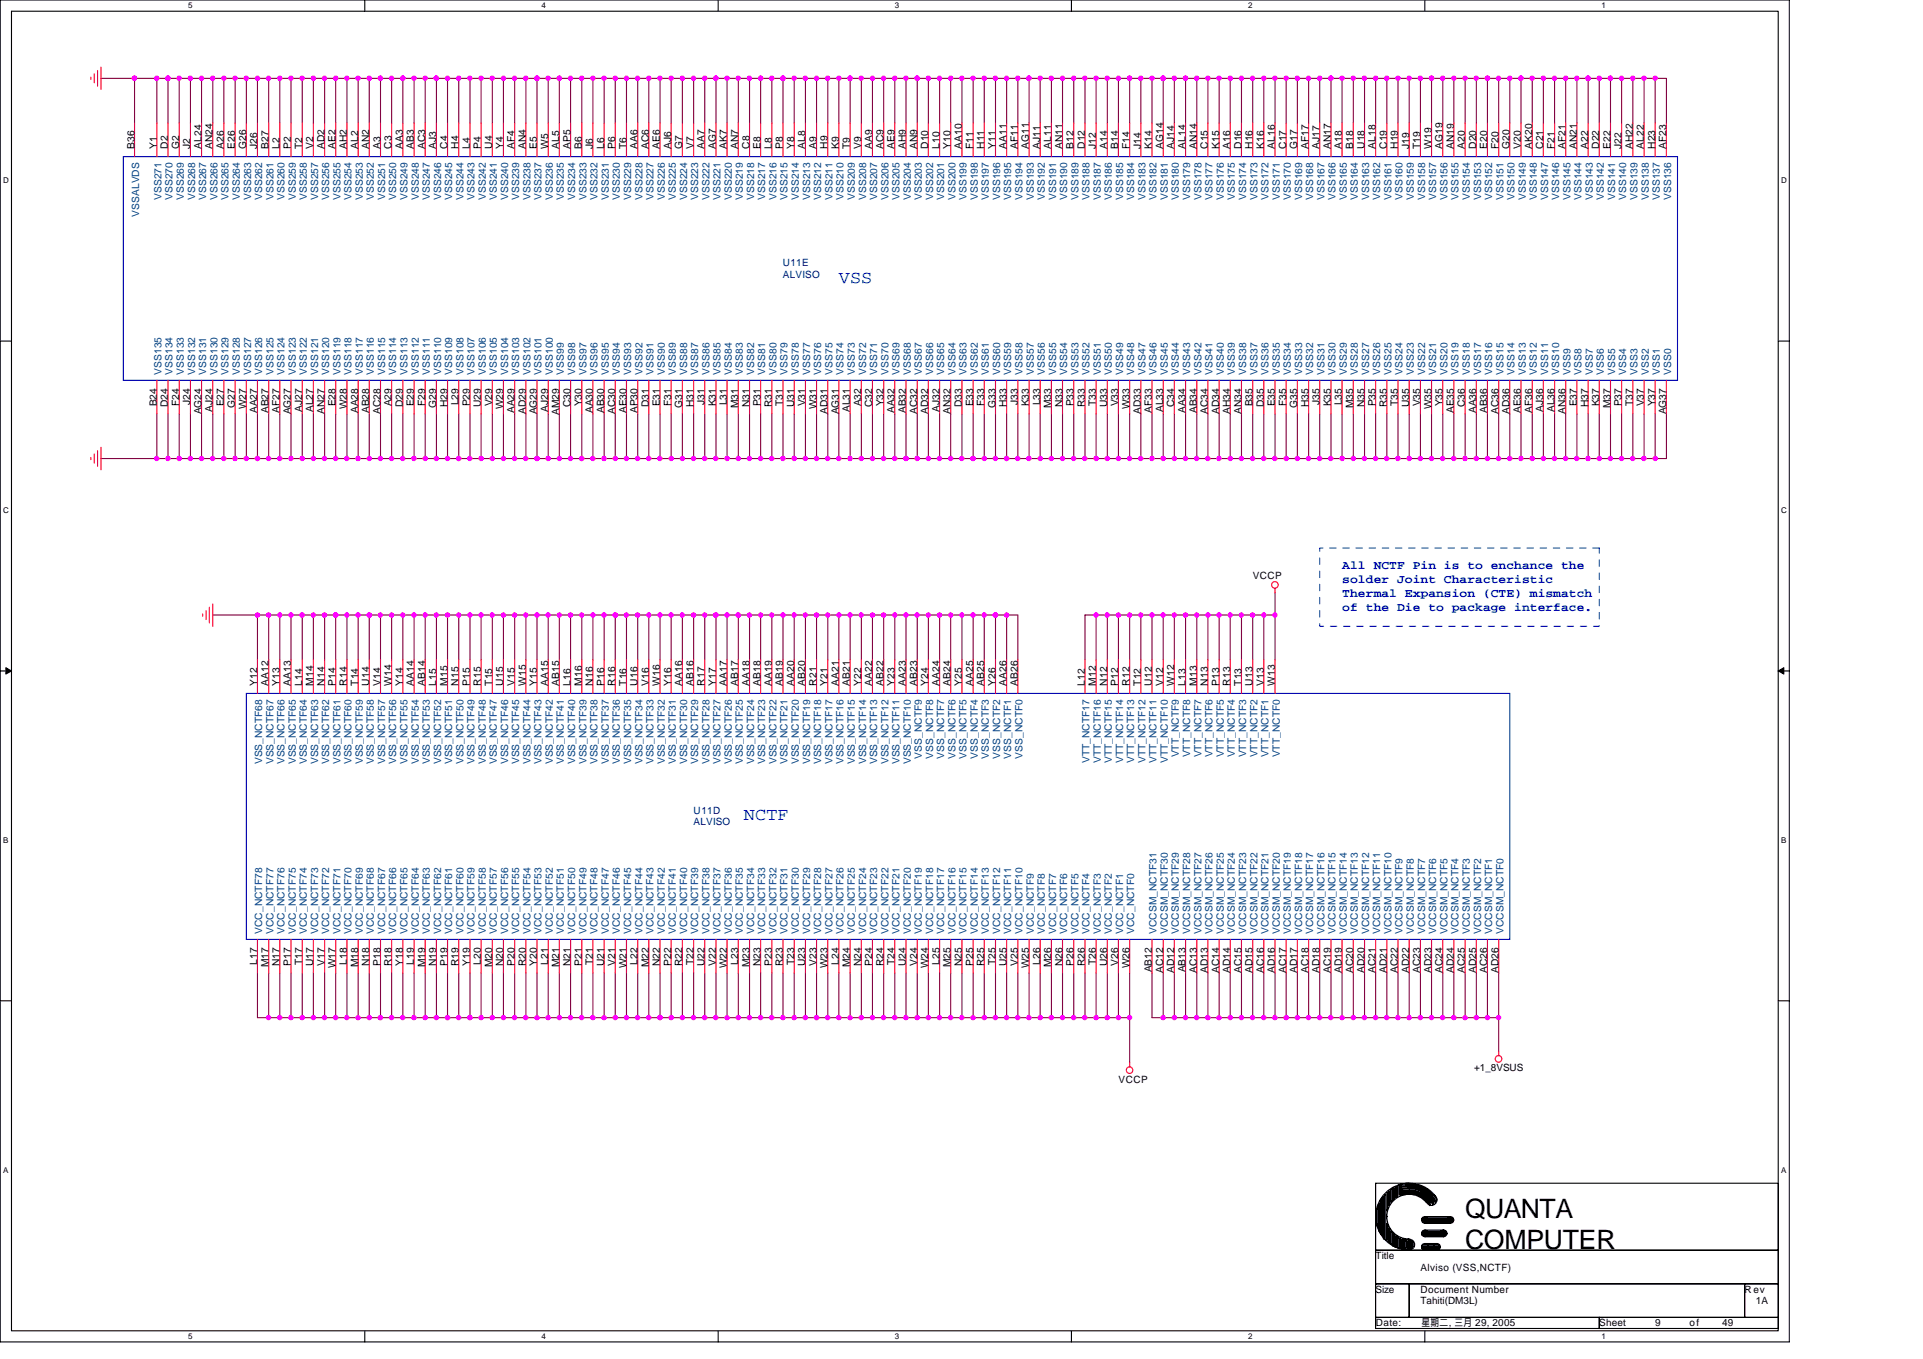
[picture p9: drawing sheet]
<svg xmlns="http://www.w3.org/2000/svg" width="297mm" height="210mm" viewBox="0 0 297 210" stroke-linecap="round" stroke-linejoin="round" font-family="sans-serif">
<defs><g id="words">
<g font-size="4.1">
<text x="226.3" y="188.2">QUANTA</text>
<text x="226.3" y="192.9">COMPUTER</text>
</g>
<g font-size="2.8" fill="#00f">
<text x="129.6" y="43.7">VSS</text>
<text x="114.9" y="126.6">NCTF</text>
</g>
<g font-size="1.9" fill="#00f">
<text x="207.3" y="87.9">All NCTF Pin is to enchance the</text>
<text x="207.3" y="90.1">solder Joint Characteristic</text>
<text x="207.3" y="92.3">Thermal Expansion (CTE) mismatch</text>
<text x="207.3" y="94.4">of the Die to package interface.</text>
</g>
<g font-size="1.5">
<text x="20.8" y="23" transform="rotate(-90 20.8 23)">B36</text>
<text x="24.2" y="23" transform="rotate(-90 24.2 23)">Y1</text>
<text x="25.9" y="23" transform="rotate(-90 25.9 23)">D2</text>
<text x="27.7" y="23" transform="rotate(-90 27.7 23)">G2</text>
<text x="29.4" y="23" transform="rotate(-90 29.4 23)">J2</text>
<text x="31.1" y="23" transform="rotate(-90 31.1 23)">AL24</text>
<text x="32.8" y="23" transform="rotate(-90 32.8 23)">AN24</text>
<text x="34.6" y="23" transform="rotate(-90 34.6 23)">A26</text>
<text x="36.3" y="23" transform="rotate(-90 36.3 23)">E26</text>
<text x="38" y="23" transform="rotate(-90 38 23)">G26</text>
<text x="39.7" y="23" transform="rotate(-90 39.7 23)">J26</text>
<text x="41.5" y="23" transform="rotate(-90 41.5 23)">B27</text>
<text x="43.2" y="23" transform="rotate(-90 43.2 23)">L2</text>
<text x="44.9" y="23" transform="rotate(-90 44.9 23)">P2</text>
<text x="46.7" y="23" transform="rotate(-90 46.7 23)">T2</text>
<text x="48.4" y="23" transform="rotate(-90 48.4 23)">V2</text>
<text x="50.1" y="23" transform="rotate(-90 50.1 23)">AD2</text>
<text x="51.8" y="23" transform="rotate(-90 51.8 23)">AE2</text>
<text x="53.6" y="23" transform="rotate(-90 53.6 23)">AH2</text>
<text x="55.3" y="23" transform="rotate(-90 55.3 23)">AL2</text>
<text x="57" y="23" transform="rotate(-90 57 23)">AN2</text>
<text x="58.8" y="23" transform="rotate(-90 58.8 23)">A3</text>
<text x="60.5" y="23" transform="rotate(-90 60.5 23)">C3</text>
<text x="62.2" y="23" transform="rotate(-90 62.2 23)">AA3</text>
<text x="63.9" y="23" transform="rotate(-90 63.9 23)">AB3</text>
<text x="65.7" y="23" transform="rotate(-90 65.7 23)">AC3</text>
<text x="67.4" y="23" transform="rotate(-90 67.4 23)">AJ3</text>
<text x="69.1" y="23" transform="rotate(-90 69.1 23)">C4</text>
<text x="70.8" y="23" transform="rotate(-90 70.8 23)">H4</text>
<text x="72.6" y="23" transform="rotate(-90 72.6 23)">L4</text>
<text x="74.3" y="23" transform="rotate(-90 74.3 23)">P4</text>
<text x="76" y="23" transform="rotate(-90 76 23)">U4</text>
<text x="77.7" y="23" transform="rotate(-90 77.7 23)">Y4</text>
<text x="79.5" y="23" transform="rotate(-90 79.5 23)">AF4</text>
<text x="81.2" y="23" transform="rotate(-90 81.2 23)">AN4</text>
<text x="82.9" y="23" transform="rotate(-90 82.9 23)">E5</text>
<text x="84.7" y="23" transform="rotate(-90 84.7 23)">W5</text>
<text x="86.4" y="23" transform="rotate(-90 86.4 23)">AL5</text>
<text x="88.1" y="23" transform="rotate(-90 88.1 23)">AP5</text>
<text x="89.8" y="23" transform="rotate(-90 89.8 23)">B6</text>
<text x="91.6" y="23" transform="rotate(-90 91.6 23)">J6</text>
<text x="93.3" y="23" transform="rotate(-90 93.3 23)">L6</text>
<text x="95" y="23" transform="rotate(-90 95 23)">P6</text>
<text x="96.7" y="23" transform="rotate(-90 96.7 23)">T6</text>
<text x="98.5" y="23" transform="rotate(-90 98.5 23)">AA6</text>
<text x="100.2" y="23" transform="rotate(-90 100.2 23)">AC6</text>
<text x="101.9" y="23" transform="rotate(-90 101.9 23)">AE6</text>
<text x="103.6" y="23" transform="rotate(-90 103.6 23)">AJ6</text>
<text x="105.4" y="23" transform="rotate(-90 105.4 23)">G7</text>
<text x="107.1" y="23" transform="rotate(-90 107.1 23)">V7</text>
<text x="108.8" y="23" transform="rotate(-90 108.8 23)">AA7</text>
<text x="110.6" y="23" transform="rotate(-90 110.6 23)">AG7</text>
<text x="112.3" y="23" transform="rotate(-90 112.3 23)">AK7</text>
<text x="114" y="23" transform="rotate(-90 114 23)">AN7</text>
<text x="115.8" y="23" transform="rotate(-90 115.8 23)">C8</text>
<text x="117.5" y="23" transform="rotate(-90 117.5 23)">E8</text>
<text x="119.2" y="23" transform="rotate(-90 119.2 23)">L8</text>
<text x="120.9" y="23" transform="rotate(-90 120.9 23)">P8</text>
<text x="122.7" y="23" transform="rotate(-90 122.7 23)">Y8</text>
<text x="124.4" y="23" transform="rotate(-90 124.4 23)">AL8</text>
<text x="126.1" y="23" transform="rotate(-90 126.1 23)">A9</text>
<text x="127.8" y="23" transform="rotate(-90 127.8 23)">H9</text>
<text x="129.6" y="23" transform="rotate(-90 129.6 23)">K9</text>
<text x="131.3" y="23" transform="rotate(-90 131.3 23)">T9</text>
<text x="133" y="23" transform="rotate(-90 133 23)">V9</text>
<text x="134.7" y="23" transform="rotate(-90 134.7 23)">AA9</text>
<text x="136.5" y="23" transform="rotate(-90 136.5 23)">AC9</text>
<text x="138.2" y="23" transform="rotate(-90 138.2 23)">AE9</text>
<text x="139.9" y="23" transform="rotate(-90 139.9 23)">AH9</text>
<text x="141.7" y="23" transform="rotate(-90 141.7 23)">AN9</text>
<text x="143.4" y="23" transform="rotate(-90 143.4 23)">D10</text>
<text x="145.1" y="23" transform="rotate(-90 145.1 23)">L10</text>
<text x="146.8" y="23" transform="rotate(-90 146.8 23)">Y10</text>
<text x="148.6" y="23" transform="rotate(-90 148.6 23)">AA10</text>
<text x="150.3" y="23" transform="rotate(-90 150.3 23)">F11</text>
<text x="152" y="23" transform="rotate(-90 152 23)">H11</text>
<text x="153.8" y="23" transform="rotate(-90 153.8 23)">Y11</text>
<text x="155.5" y="23" transform="rotate(-90 155.5 23)">AA11</text>
<text x="157.2" y="23" transform="rotate(-90 157.2 23)">AF11</text>
<text x="158.9" y="23" transform="rotate(-90 158.9 23)">AG11</text>
<text x="160.7" y="23" transform="rotate(-90 160.7 23)">AJ11</text>
<text x="162.4" y="23" transform="rotate(-90 162.4 23)">AL11</text>
<text x="164.1" y="23" transform="rotate(-90 164.1 23)">AN11</text>
<text x="165.8" y="23" transform="rotate(-90 165.8 23)">B12</text>
<text x="167.6" y="23" transform="rotate(-90 167.6 23)">D12</text>
<text x="169.3" y="23" transform="rotate(-90 169.3 23)">J12</text>
<text x="171" y="23" transform="rotate(-90 171 23)">A14</text>
<text x="172.7" y="23" transform="rotate(-90 172.7 23)">B14</text>
<text x="174.5" y="23" transform="rotate(-90 174.5 23)">F14</text>
<text x="176.2" y="23" transform="rotate(-90 176.2 23)">J14</text>
<text x="177.9" y="23" transform="rotate(-90 177.9 23)">K14</text>
<text x="179.7" y="23" transform="rotate(-90 179.7 23)">AG14</text>
<text x="181.4" y="23" transform="rotate(-90 181.4 23)">AJ14</text>
<text x="183.1" y="23" transform="rotate(-90 183.1 23)">AL14</text>
<text x="184.8" y="23" transform="rotate(-90 184.8 23)">AN14</text>
<text x="186.6" y="23" transform="rotate(-90 186.6 23)">C15</text>
<text x="188.3" y="23" transform="rotate(-90 188.3 23)">K15</text>
<text x="190" y="23" transform="rotate(-90 190 23)">A16</text>
<text x="191.7" y="23" transform="rotate(-90 191.7 23)">D16</text>
<text x="193.5" y="23" transform="rotate(-90 193.5 23)">H16</text>
<text x="195.2" y="23" transform="rotate(-90 195.2 23)">K16</text>
<text x="196.9" y="23" transform="rotate(-90 196.9 23)">AL16</text>
<text x="198.6" y="23" transform="rotate(-90 198.6 23)">C17</text>
<text x="200.4" y="23" transform="rotate(-90 200.4 23)">G17</text>
<text x="202.1" y="23" transform="rotate(-90 202.1 23)">AF17</text>
<text x="203.8" y="23" transform="rotate(-90 203.8 23)">AJ17</text>
<text x="205.6" y="23" transform="rotate(-90 205.6 23)">AN17</text>
<text x="207.3" y="23" transform="rotate(-90 207.3 23)">A18</text>
<text x="209" y="23" transform="rotate(-90 209 23)">B18</text>
<text x="210.8" y="23" transform="rotate(-90 210.8 23)">U18</text>
<text x="212.5" y="23" transform="rotate(-90 212.5 23)">AL18</text>
<text x="214.2" y="23" transform="rotate(-90 214.2 23)">C19</text>
<text x="215.9" y="23" transform="rotate(-90 215.9 23)">H19</text>
<text x="217.7" y="23" transform="rotate(-90 217.7 23)">J19</text>
<text x="219.4" y="23" transform="rotate(-90 219.4 23)">T19</text>
<text x="221.1" y="23" transform="rotate(-90 221.1 23)">W19</text>
<text x="222.8" y="23" transform="rotate(-90 222.8 23)">AG19</text>
<text x="224.6" y="23" transform="rotate(-90 224.6 23)">AN19</text>
<text x="226.3" y="23" transform="rotate(-90 226.3 23)">A20</text>
<text x="228" y="23" transform="rotate(-90 228 23)">D20</text>
<text x="229.7" y="23" transform="rotate(-90 229.7 23)">E20</text>
<text x="231.5" y="23" transform="rotate(-90 231.5 23)">F20</text>
<text x="233.2" y="23" transform="rotate(-90 233.2 23)">G20</text>
<text x="234.9" y="23" transform="rotate(-90 234.9 23)">V20</text>
<text x="236.7" y="23" transform="rotate(-90 236.7 23)">AK20</text>
<text x="238.4" y="23" transform="rotate(-90 238.4 23)">C21</text>
<text x="240.1" y="23" transform="rotate(-90 240.1 23)">F21</text>
<text x="241.8" y="23" transform="rotate(-90 241.8 23)">AF21</text>
<text x="243.6" y="23" transform="rotate(-90 243.6 23)">AN21</text>
<text x="245.3" y="23" transform="rotate(-90 245.3 23)">A22</text>
<text x="247" y="23" transform="rotate(-90 247 23)">D22</text>
<text x="248.7" y="23" transform="rotate(-90 248.7 23)">E22</text>
<text x="250.5" y="23" transform="rotate(-90 250.5 23)">J22</text>
<text x="252.2" y="23" transform="rotate(-90 252.2 23)">AH22</text>
<text x="253.9" y="23" transform="rotate(-90 253.9 23)">AL22</text>
<text x="255.6" y="23" transform="rotate(-90 255.6 23)">H23</text>
<text x="257.4" y="23" transform="rotate(-90 257.4 23)">AF23</text>
<text x="24.2" y="62.8" transform="rotate(-90 24.2 62.8)">B24</text>
<text x="25.9" y="62.9" transform="rotate(-90 25.9 62.9)">D24</text>
<text x="27.7" y="62.7" transform="rotate(-90 27.7 62.7)">F24</text>
<text x="29.4" y="62.5" transform="rotate(-90 29.4 62.5)">J24</text>
<text x="31.1" y="64" transform="rotate(-90 31.1 64)">AG24</text>
<text x="32.8" y="63.6" transform="rotate(-90 32.8 63.6)">AJ24</text>
<text x="34.6" y="62.8" transform="rotate(-90 34.6 62.8)">E27</text>
<text x="36.3" y="62.9" transform="rotate(-90 36.3 62.9)">G27</text>
<text x="38" y="63.2" transform="rotate(-90 38 63.2)">W27</text>
<text x="39.7" y="63.8" transform="rotate(-90 39.7 63.8)">AA27</text>
<text x="41.5" y="63.8" transform="rotate(-90 41.5 63.8)">AB27</text>
<text x="43.2" y="63.8" transform="rotate(-90 43.2 63.8)">AF27</text>
<text x="44.9" y="64" transform="rotate(-90 44.9 64)">AG27</text>
<text x="46.7" y="63.6" transform="rotate(-90 46.7 63.6)">AJ27</text>
<text x="48.4" y="63.7" transform="rotate(-90 48.4 63.7)">AL27</text>
<text x="50.1" y="63.9" transform="rotate(-90 50.1 63.9)">AN27</text>
<text x="51.8" y="62.8" transform="rotate(-90 51.8 62.8)">E28</text>
<text x="53.6" y="63.2" transform="rotate(-90 53.6 63.2)">W28</text>
<text x="55.3" y="63.8" transform="rotate(-90 55.3 63.8)">AA28</text>
<text x="57" y="63.8" transform="rotate(-90 57 63.8)">AB28</text>
<text x="58.8" y="63.9" transform="rotate(-90 58.8 63.9)">AC28</text>
<text x="60.5" y="62.8" transform="rotate(-90 60.5 62.8)">A29</text>
<text x="62.2" y="62.9" transform="rotate(-90 62.2 62.9)">D29</text>
<text x="63.9" y="62.8" transform="rotate(-90 63.9 62.8)">E29</text>
<text x="65.7" y="62.7" transform="rotate(-90 65.7 62.7)">F29</text>
<text x="67.4" y="62.9" transform="rotate(-90 67.4 62.9)">G29</text>
<text x="69.1" y="62.9" transform="rotate(-90 69.1 62.9)">H29</text>
<text x="70.8" y="62.6" transform="rotate(-90 70.8 62.6)">L29</text>
<text x="72.6" y="62.8" transform="rotate(-90 72.6 62.8)">P29</text>
<text x="74.3" y="62.9" transform="rotate(-90 74.3 62.9)">U29</text>
<text x="76" y="62.8" transform="rotate(-90 76 62.8)">V29</text>
<text x="77.7" y="63.2" transform="rotate(-90 77.7 63.2)">W29</text>
<text x="79.5" y="63.8" transform="rotate(-90 79.5 63.8)">AA29</text>
<text x="81.2" y="63.9" transform="rotate(-90 81.2 63.9)">AD29</text>
<text x="82.9" y="64" transform="rotate(-90 82.9 64)">AG29</text>
<text x="84.7" y="63.6" transform="rotate(-90 84.7 63.6)">AJ29</text>
<text x="86.4" y="64.1" transform="rotate(-90 86.4 64.1)">AM29</text>
<text x="88.1" y="62.9" transform="rotate(-90 88.1 62.9)">C30</text>
<text x="89.8" y="62.8" transform="rotate(-90 89.8 62.8)">Y30</text>
<text x="91.6" y="63.8" transform="rotate(-90 91.6 63.8)">AA30</text>
<text x="93.3" y="63.8" transform="rotate(-90 93.3 63.8)">AB30</text>
<text x="95" y="63.9" transform="rotate(-90 95 63.9)">AC30</text>
<text x="96.7" y="63.8" transform="rotate(-90 96.7 63.8)">AE30</text>
<text x="98.5" y="63.8" transform="rotate(-90 98.5 63.8)">AP30</text>
<text x="100.2" y="62.9" transform="rotate(-90 100.2 62.9)">D31</text>
<text x="101.9" y="62.8" transform="rotate(-90 101.9 62.8)">E31</text>
<text x="103.6" y="62.7" transform="rotate(-90 103.6 62.7)">F31</text>
<text x="105.4" y="62.9" transform="rotate(-90 105.4 62.9)">G31</text>
<text x="107.1" y="62.9" transform="rotate(-90 107.1 62.9)">H31</text>
<text x="108.8" y="62.5" transform="rotate(-90 108.8 62.5)">J31</text>
<text x="110.6" y="62.8" transform="rotate(-90 110.6 62.8)">K31</text>
<text x="112.3" y="62.6" transform="rotate(-90 112.3 62.6)">L31</text>
<text x="114" y="63" transform="rotate(-90 114 63)">M31</text>
<text x="115.8" y="62.9" transform="rotate(-90 115.8 62.9)">N31</text>
<text x="117.5" y="62.8" transform="rotate(-90 117.5 62.8)">P31</text>
<text x="119.2" y="62.9" transform="rotate(-90 119.2 62.9)">R31</text>
<text x="120.9" y="62.7" transform="rotate(-90 120.9 62.7)">T31</text>
<text x="122.7" y="62.9" transform="rotate(-90 122.7 62.9)">U31</text>
<text x="124.4" y="62.8" transform="rotate(-90 124.4 62.8)">V31</text>
<text x="126.1" y="63.2" transform="rotate(-90 126.1 63.2)">W31</text>
<text x="127.8" y="63.9" transform="rotate(-90 127.8 63.9)">AD31</text>
<text x="129.6" y="64" transform="rotate(-90 129.6 64)">AG31</text>
<text x="131.3" y="63.7" transform="rotate(-90 131.3 63.7)">AL31</text>
<text x="133" y="62.8" transform="rotate(-90 133 62.8)">A32</text>
<text x="134.7" y="62.9" transform="rotate(-90 134.7 62.9)">C32</text>
<text x="136.5" y="62.8" transform="rotate(-90 136.5 62.8)">Y32</text>
<text x="138.2" y="63.8" transform="rotate(-90 138.2 63.8)">AA32</text>
<text x="139.9" y="63.8" transform="rotate(-90 139.9 63.8)">AB32</text>
<text x="141.7" y="63.9" transform="rotate(-90 141.7 63.9)">AC32</text>
<text x="143.4" y="63.9" transform="rotate(-90 143.4 63.9)">AD32</text>
<text x="145.1" y="63.6" transform="rotate(-90 145.1 63.6)">AJ32</text>
<text x="146.8" y="63.9" transform="rotate(-90 146.8 63.9)">AN32</text>
<text x="148.6" y="62.9" transform="rotate(-90 148.6 62.9)">D33</text>
<text x="150.3" y="62.8" transform="rotate(-90 150.3 62.8)">E33</text>
<text x="152" y="62.7" transform="rotate(-90 152 62.7)">F33</text>
<text x="153.8" y="62.9" transform="rotate(-90 153.8 62.9)">G33</text>
<text x="155.5" y="62.9" transform="rotate(-90 155.5 62.9)">H33</text>
<text x="157.2" y="62.5" transform="rotate(-90 157.2 62.5)">J33</text>
<text x="158.9" y="62.8" transform="rotate(-90 158.9 62.8)">K33</text>
<text x="160.7" y="62.6" transform="rotate(-90 160.7 62.6)">L33</text>
<text x="162.4" y="63" transform="rotate(-90 162.4 63)">M33</text>
<text x="164.1" y="62.9" transform="rotate(-90 164.1 62.9)">N33</text>
<text x="165.8" y="62.8" transform="rotate(-90 165.8 62.8)">P33</text>
<text x="167.6" y="62.9" transform="rotate(-90 167.6 62.9)">R33</text>
<text x="169.3" y="62.7" transform="rotate(-90 169.3 62.7)">T33</text>
<text x="171" y="62.9" transform="rotate(-90 171 62.9)">U33</text>
<text x="172.7" y="62.8" transform="rotate(-90 172.7 62.8)">V33</text>
<text x="174.5" y="63.2" transform="rotate(-90 174.5 63.2)">W33</text>
<text x="176.2" y="63.9" transform="rotate(-90 176.2 63.9)">AD33</text>
<text x="177.9" y="63.8" transform="rotate(-90 177.9 63.8)">AF33</text>
<text x="179.7" y="63.7" transform="rotate(-90 179.7 63.7)">AL33</text>
<text x="181.4" y="62.9" transform="rotate(-90 181.4 62.9)">C34</text>
<text x="183.1" y="63.8" transform="rotate(-90 183.1 63.8)">AA34</text>
<text x="184.8" y="63.8" transform="rotate(-90 184.8 63.8)">AB34</text>
<text x="186.6" y="63.9" transform="rotate(-90 186.6 63.9)">AC34</text>
<text x="188.3" y="63.9" transform="rotate(-90 188.3 63.9)">AD34</text>
<text x="190" y="63.9" transform="rotate(-90 190 63.9)">AH34</text>
<text x="191.7" y="63.9" transform="rotate(-90 191.7 63.9)">AN34</text>
<text x="193.5" y="62.8" transform="rotate(-90 193.5 62.8)">B35</text>
<text x="195.2" y="62.9" transform="rotate(-90 195.2 62.9)">D35</text>
<text x="196.9" y="62.8" transform="rotate(-90 196.9 62.8)">E35</text>
<text x="198.6" y="62.7" transform="rotate(-90 198.6 62.7)">F35</text>
<text x="200.4" y="62.9" transform="rotate(-90 200.4 62.9)">G35</text>
<text x="202.1" y="62.9" transform="rotate(-90 202.1 62.9)">H35</text>
<text x="203.8" y="62.5" transform="rotate(-90 203.8 62.5)">J35</text>
<text x="205.6" y="62.8" transform="rotate(-90 205.6 62.8)">K35</text>
<text x="207.3" y="62.6" transform="rotate(-90 207.3 62.6)">L35</text>
<text x="209" y="63" transform="rotate(-90 209 63)">M35</text>
<text x="210.8" y="62.9" transform="rotate(-90 210.8 62.9)">N35</text>
<text x="212.5" y="62.8" transform="rotate(-90 212.5 62.8)">P35</text>
<text x="214.2" y="62.9" transform="rotate(-90 214.2 62.9)">R35</text>
<text x="215.9" y="62.7" transform="rotate(-90 215.9 62.7)">T35</text>
<text x="217.7" y="62.9" transform="rotate(-90 217.7 62.9)">U35</text>
<text x="219.4" y="62.8" transform="rotate(-90 219.4 62.8)">V35</text>
<text x="221.1" y="63.2" transform="rotate(-90 221.1 63.2)">W35</text>
<text x="222.8" y="62.8" transform="rotate(-90 222.8 62.8)">Y35</text>
<text x="224.6" y="63.8" transform="rotate(-90 224.6 63.8)">AE35</text>
<text x="226.3" y="62.9" transform="rotate(-90 226.3 62.9)">C36</text>
<text x="228" y="63.8" transform="rotate(-90 228 63.8)">AA36</text>
<text x="229.7" y="63.8" transform="rotate(-90 229.7 63.8)">AB36</text>
<text x="231.5" y="63.9" transform="rotate(-90 231.5 63.9)">AC36</text>
<text x="233.2" y="63.9" transform="rotate(-90 233.2 63.9)">AD36</text>
<text x="234.9" y="63.8" transform="rotate(-90 234.9 63.8)">AE36</text>
<text x="236.7" y="63.8" transform="rotate(-90 236.7 63.8)">AF36</text>
<text x="238.4" y="63.6" transform="rotate(-90 238.4 63.6)">AJ36</text>
<text x="240.1" y="63.7" transform="rotate(-90 240.1 63.7)">AL36</text>
<text x="241.8" y="63.9" transform="rotate(-90 241.8 63.9)">AN36</text>
<text x="243.6" y="62.8" transform="rotate(-90 243.6 62.8)">E37</text>
<text x="245.3" y="62.9" transform="rotate(-90 245.3 62.9)">H37</text>
<text x="247" y="62.8" transform="rotate(-90 247 62.8)">K37</text>
<text x="248.7" y="63" transform="rotate(-90 248.7 63)">M37</text>
<text x="250.5" y="62.8" transform="rotate(-90 250.5 62.8)">P37</text>
<text x="252.2" y="62.7" transform="rotate(-90 252.2 62.7)">T37</text>
<text x="253.9" y="62.8" transform="rotate(-90 253.9 62.8)">V37</text>
<text x="255.6" y="62.8" transform="rotate(-90 255.6 62.8)">Y37</text>
<text x="257.4" y="64" transform="rotate(-90 257.4 64)">AG37</text>
<text x="193.5" y="89.5">VCCP</text>
<text x="39.7" y="105.9" transform="rotate(-90 39.7 105.9)">Y12</text>
<text x="41.5" y="105.9" transform="rotate(-90 41.5 105.9)">AA12</text>
<text x="43.2" y="105.9" transform="rotate(-90 43.2 105.9)">Y13</text>
<text x="44.9" y="105.9" transform="rotate(-90 44.9 105.9)">AA13</text>
<text x="46.7" y="105.9" transform="rotate(-90 46.7 105.9)">L14</text>
<text x="48.4" y="105.9" transform="rotate(-90 48.4 105.9)">M14</text>
<text x="50.1" y="105.9" transform="rotate(-90 50.1 105.9)">N14</text>
<text x="51.8" y="105.9" transform="rotate(-90 51.8 105.9)">P14</text>
<text x="53.6" y="105.9" transform="rotate(-90 53.6 105.9)">R14</text>
<text x="55.3" y="105.9" transform="rotate(-90 55.3 105.9)">T14</text>
<text x="57" y="105.9" transform="rotate(-90 57 105.9)">U14</text>
<text x="58.8" y="105.9" transform="rotate(-90 58.8 105.9)">V14</text>
<text x="60.5" y="105.9" transform="rotate(-90 60.5 105.9)">W14</text>
<text x="62.2" y="105.9" transform="rotate(-90 62.2 105.9)">Y14</text>
<text x="63.9" y="105.9" transform="rotate(-90 63.9 105.9)">AA14</text>
<text x="65.7" y="105.9" transform="rotate(-90 65.7 105.9)">AB14</text>
<text x="67.4" y="105.9" transform="rotate(-90 67.4 105.9)">L15</text>
<text x="69.1" y="105.9" transform="rotate(-90 69.1 105.9)">M15</text>
<text x="70.8" y="105.9" transform="rotate(-90 70.8 105.9)">N15</text>
<text x="72.6" y="105.9" transform="rotate(-90 72.6 105.9)">P15</text>
<text x="74.3" y="105.9" transform="rotate(-90 74.3 105.9)">R15</text>
<text x="76" y="105.9" transform="rotate(-90 76 105.9)">T15</text>
<text x="77.7" y="105.9" transform="rotate(-90 77.7 105.9)">U15</text>
<text x="79.5" y="105.9" transform="rotate(-90 79.5 105.9)">V15</text>
<text x="81.2" y="105.9" transform="rotate(-90 81.2 105.9)">W15</text>
<text x="82.9" y="105.9" transform="rotate(-90 82.9 105.9)">Y15</text>
<text x="84.7" y="105.9" transform="rotate(-90 84.7 105.9)">AA15</text>
<text x="86.4" y="105.9" transform="rotate(-90 86.4 105.9)">AB15</text>
<text x="88.1" y="105.9" transform="rotate(-90 88.1 105.9)">L16</text>
<text x="89.8" y="105.9" transform="rotate(-90 89.8 105.9)">M16</text>
<text x="91.6" y="105.9" transform="rotate(-90 91.6 105.9)">N16</text>
<text x="93.3" y="105.9" transform="rotate(-90 93.3 105.9)">P16</text>
<text x="95" y="105.9" transform="rotate(-90 95 105.9)">R16</text>
<text x="96.7" y="105.9" transform="rotate(-90 96.7 105.9)">T16</text>
<text x="98.5" y="105.9" transform="rotate(-90 98.5 105.9)">U16</text>
<text x="100.2" y="105.9" transform="rotate(-90 100.2 105.9)">V16</text>
<text x="101.9" y="105.9" transform="rotate(-90 101.9 105.9)">W16</text>
<text x="103.6" y="105.9" transform="rotate(-90 103.6 105.9)">Y16</text>
<text x="105.4" y="105.9" transform="rotate(-90 105.4 105.9)">AA16</text>
<text x="107.1" y="105.9" transform="rotate(-90 107.1 105.9)">AB16</text>
<text x="108.8" y="105.9" transform="rotate(-90 108.8 105.9)">R17</text>
<text x="110.6" y="105.9" transform="rotate(-90 110.6 105.9)">Y17</text>
<text x="112.3" y="105.9" transform="rotate(-90 112.3 105.9)">AA17</text>
<text x="114" y="105.9" transform="rotate(-90 114 105.9)">AB17</text>
<text x="115.8" y="105.9" transform="rotate(-90 115.8 105.9)">AA18</text>
<text x="117.5" y="105.9" transform="rotate(-90 117.5 105.9)">AB18</text>
<text x="119.2" y="105.9" transform="rotate(-90 119.2 105.9)">AA19</text>
<text x="120.9" y="105.9" transform="rotate(-90 120.9 105.9)">AB19</text>
<text x="122.7" y="105.9" transform="rotate(-90 122.7 105.9)">AA20</text>
<text x="124.4" y="105.9" transform="rotate(-90 124.4 105.9)">AB20</text>
<text x="126.1" y="105.9" transform="rotate(-90 126.1 105.9)">R21</text>
<text x="127.8" y="105.9" transform="rotate(-90 127.8 105.9)">Y21</text>
<text x="129.6" y="105.9" transform="rotate(-90 129.6 105.9)">AA21</text>
<text x="131.3" y="105.9" transform="rotate(-90 131.3 105.9)">AB21</text>
<text x="133" y="105.9" transform="rotate(-90 133 105.9)">Y22</text>
<text x="134.7" y="105.9" transform="rotate(-90 134.7 105.9)">AA22</text>
<text x="136.5" y="105.9" transform="rotate(-90 136.5 105.9)">AB22</text>
<text x="138.2" y="105.9" transform="rotate(-90 138.2 105.9)">Y23</text>
<text x="139.9" y="105.9" transform="rotate(-90 139.9 105.9)">AA23</text>
<text x="141.7" y="105.9" transform="rotate(-90 141.7 105.9)">AB23</text>
<text x="143.4" y="105.9" transform="rotate(-90 143.4 105.9)">Y24</text>
<text x="145.1" y="105.9" transform="rotate(-90 145.1 105.9)">AA24</text>
<text x="146.8" y="105.9" transform="rotate(-90 146.8 105.9)">AB24</text>
<text x="148.6" y="105.9" transform="rotate(-90 148.6 105.9)">Y25</text>
<text x="150.3" y="105.9" transform="rotate(-90 150.3 105.9)">AA25</text>
<text x="152" y="105.9" transform="rotate(-90 152 105.9)">AB25</text>
<text x="153.8" y="105.9" transform="rotate(-90 153.8 105.9)">Y26</text>
<text x="155.5" y="105.9" transform="rotate(-90 155.5 105.9)">AA26</text>
<text x="157.2" y="105.9" transform="rotate(-90 157.2 105.9)">AB26</text>
<text x="167.6" y="105.9" transform="rotate(-90 167.6 105.9)">L12</text>
<text x="169.3" y="105.9" transform="rotate(-90 169.3 105.9)">M12</text>
<text x="171" y="105.9" transform="rotate(-90 171 105.9)">N12</text>
<text x="172.7" y="105.9" transform="rotate(-90 172.7 105.9)">P12</text>
<text x="174.5" y="105.9" transform="rotate(-90 174.5 105.9)">R12</text>
<text x="176.2" y="105.9" transform="rotate(-90 176.2 105.9)">T12</text>
<text x="177.9" y="105.9" transform="rotate(-90 177.9 105.9)">U12</text>
<text x="179.7" y="105.9" transform="rotate(-90 179.7 105.9)">V12</text>
<text x="181.4" y="105.9" transform="rotate(-90 181.4 105.9)">W12</text>
<text x="183.1" y="105.9" transform="rotate(-90 183.1 105.9)">L13</text>
<text x="184.8" y="105.9" transform="rotate(-90 184.8 105.9)">M13</text>
<text x="186.6" y="105.9" transform="rotate(-90 186.6 105.9)">N13</text>
<text x="188.3" y="105.9" transform="rotate(-90 188.3 105.9)">P13</text>
<text x="190" y="105.9" transform="rotate(-90 190 105.9)">R13</text>
<text x="191.7" y="105.9" transform="rotate(-90 191.7 105.9)">T13</text>
<text x="193.5" y="105.9" transform="rotate(-90 193.5 105.9)">U13</text>
<text x="195.2" y="105.9" transform="rotate(-90 195.2 105.9)">V13</text>
<text x="196.9" y="105.9" transform="rotate(-90 196.9 105.9)">W13</text>
<text x="39.7" y="149" transform="rotate(-90 39.7 149)">L17</text>
<text x="41.5" y="149.4" transform="rotate(-90 41.5 149.4)">M17</text>
<text x="43.2" y="149.2" transform="rotate(-90 43.2 149.2)">N17</text>
<text x="44.9" y="149.1" transform="rotate(-90 44.9 149.1)">P17</text>
<text x="46.7" y="149.1" transform="rotate(-90 46.7 149.1)">T17</text>
<text x="48.4" y="149.2" transform="rotate(-90 48.4 149.2)">U17</text>
<text x="50.1" y="149.1" transform="rotate(-90 50.1 149.1)">V17</text>
<text x="51.8" y="149.6" transform="rotate(-90 51.8 149.6)">W17</text>
<text x="53.6" y="149" transform="rotate(-90 53.6 149)">L18</text>
<text x="55.3" y="149.4" transform="rotate(-90 55.3 149.4)">M18</text>
<text x="57" y="149.2" transform="rotate(-90 57 149.2)">N18</text>
<text x="58.8" y="149.1" transform="rotate(-90 58.8 149.1)">P18</text>
<text x="60.5" y="149.2" transform="rotate(-90 60.5 149.2)">R18</text>
<text x="62.2" y="149.1" transform="rotate(-90 62.2 149.1)">Y18</text>
<text x="63.9" y="149" transform="rotate(-90 63.9 149)">L19</text>
<text x="65.7" y="149.4" transform="rotate(-90 65.7 149.4)">M19</text>
<text x="67.4" y="149.2" transform="rotate(-90 67.4 149.2)">N19</text>
<text x="69.1" y="149.1" transform="rotate(-90 69.1 149.1)">P19</text>
<text x="70.8" y="149.2" transform="rotate(-90 70.8 149.2)">R19</text>
<text x="72.6" y="149.1" transform="rotate(-90 72.6 149.1)">Y19</text>
<text x="74.3" y="149" transform="rotate(-90 74.3 149)">L20</text>
<text x="76" y="149.4" transform="rotate(-90 76 149.4)">M20</text>
<text x="77.7" y="149.2" transform="rotate(-90 77.7 149.2)">N20</text>
<text x="79.5" y="149.1" transform="rotate(-90 79.5 149.1)">P20</text>
<text x="81.2" y="149.2" transform="rotate(-90 81.2 149.2)">R20</text>
<text x="82.9" y="149.1" transform="rotate(-90 82.9 149.1)">Y20</text>
<text x="84.7" y="149" transform="rotate(-90 84.7 149)">L21</text>
<text x="86.4" y="149.4" transform="rotate(-90 86.4 149.4)">M21</text>
<text x="88.1" y="149.2" transform="rotate(-90 88.1 149.2)">N21</text>
<text x="89.8" y="149.1" transform="rotate(-90 89.8 149.1)">P21</text>
<text x="91.6" y="149.1" transform="rotate(-90 91.6 149.1)">T21</text>
<text x="93.3" y="149.2" transform="rotate(-90 93.3 149.2)">U21</text>
<text x="95" y="149.1" transform="rotate(-90 95 149.1)">V21</text>
<text x="96.7" y="149.6" transform="rotate(-90 96.7 149.6)">W21</text>
<text x="98.5" y="149" transform="rotate(-90 98.5 149)">L22</text>
<text x="100.2" y="149.4" transform="rotate(-90 100.2 149.4)">M22</text>
<text x="101.9" y="149.2" transform="rotate(-90 101.9 149.2)">N22</text>
<text x="103.6" y="149.1" transform="rotate(-90 103.6 149.1)">P22</text>
<text x="105.4" y="149.2" transform="rotate(-90 105.4 149.2)">R22</text>
<text x="107.1" y="149.1" transform="rotate(-90 107.1 149.1)">T22</text>
<text x="108.8" y="149.2" transform="rotate(-90 108.8 149.2)">U22</text>
<text x="110.6" y="149.1" transform="rotate(-90 110.6 149.1)">V22</text>
<text x="112.3" y="149.6" transform="rotate(-90 112.3 149.6)">W22</text>
<text x="114" y="149" transform="rotate(-90 114 149)">L23</text>
<text x="115.8" y="149.4" transform="rotate(-90 115.8 149.4)">M23</text>
<text x="117.5" y="149.2" transform="rotate(-90 117.5 149.2)">N23</text>
<text x="119.2" y="149.1" transform="rotate(-90 119.2 149.1)">P23</text>
<text x="120.9" y="149.2" transform="rotate(-90 120.9 149.2)">R23</text>
<text x="122.7" y="149.1" transform="rotate(-90 122.7 149.1)">T23</text>
<text x="124.4" y="149.2" transform="rotate(-90 124.4 149.2)">U23</text>
<text x="126.1" y="149.1" transform="rotate(-90 126.1 149.1)">V23</text>
<text x="127.8" y="149.6" transform="rotate(-90 127.8 149.6)">W23</text>
<text x="129.6" y="149" transform="rotate(-90 129.6 149)">L24</text>
<text x="131.3" y="149.4" transform="rotate(-90 131.3 149.4)">M24</text>
<text x="133" y="149.2" transform="rotate(-90 133 149.2)">N24</text>
<text x="134.7" y="149.1" transform="rotate(-90 134.7 149.1)">P24</text>
<text x="136.5" y="149.2" transform="rotate(-90 136.5 149.2)">R24</text>
<text x="138.2" y="149.1" transform="rotate(-90 138.2 149.1)">T24</text>
<text x="139.9" y="149.2" transform="rotate(-90 139.9 149.2)">U24</text>
<text x="141.7" y="149.1" transform="rotate(-90 141.7 149.1)">V24</text>
<text x="143.4" y="149.6" transform="rotate(-90 143.4 149.6)">W24</text>
<text x="145.1" y="149" transform="rotate(-90 145.1 149)">L25</text>
<text x="146.8" y="149.4" transform="rotate(-90 146.8 149.4)">M25</text>
<text x="148.6" y="149.2" transform="rotate(-90 148.6 149.2)">N25</text>
<text x="150.3" y="149.1" transform="rotate(-90 150.3 149.1)">P25</text>
<text x="152" y="149.2" transform="rotate(-90 152 149.2)">R25</text>
<text x="153.8" y="149.1" transform="rotate(-90 153.8 149.1)">T25</text>
<text x="155.5" y="149.2" transform="rotate(-90 155.5 149.2)">U25</text>
<text x="157.2" y="149.1" transform="rotate(-90 157.2 149.1)">V25</text>
<text x="158.9" y="149.6" transform="rotate(-90 158.9 149.6)">W25</text>
<text x="160.7" y="149" transform="rotate(-90 160.7 149)">L26</text>
<text x="162.4" y="149.4" transform="rotate(-90 162.4 149.4)">M26</text>
<text x="164.1" y="149.2" transform="rotate(-90 164.1 149.2)">N26</text>
<text x="165.8" y="149.1" transform="rotate(-90 165.8 149.1)">P26</text>
<text x="167.6" y="149.2" transform="rotate(-90 167.6 149.2)">R26</text>
<text x="169.3" y="149.1" transform="rotate(-90 169.3 149.1)">T26</text>
<text x="171" y="149.2" transform="rotate(-90 171 149.2)">U26</text>
<text x="172.7" y="149.1" transform="rotate(-90 172.7 149.1)">V26</text>
<text x="174.5" y="149.6" transform="rotate(-90 174.5 149.6)">W26</text>
<text x="177.9" y="150.2" transform="rotate(-90 177.9 150.2)">AB12</text>
<text x="179.7" y="150.3" transform="rotate(-90 179.7 150.3)">AC12</text>
<text x="181.4" y="150.3" transform="rotate(-90 181.4 150.3)">AD12</text>
<text x="183.1" y="150.2" transform="rotate(-90 183.1 150.2)">AB13</text>
<text x="184.8" y="150.3" transform="rotate(-90 184.8 150.3)">AC13</text>
<text x="186.6" y="150.3" transform="rotate(-90 186.6 150.3)">AD13</text>
<text x="188.3" y="150.3" transform="rotate(-90 188.3 150.3)">AC14</text>
<text x="190" y="150.3" transform="rotate(-90 190 150.3)">AD14</text>
<text x="191.7" y="150.3" transform="rotate(-90 191.7 150.3)">AC15</text>
<text x="193.5" y="150.3" transform="rotate(-90 193.5 150.3)">AD15</text>
<text x="195.2" y="150.3" transform="rotate(-90 195.2 150.3)">AC16</text>
<text x="196.9" y="150.3" transform="rotate(-90 196.9 150.3)">AD16</text>
<text x="198.6" y="150.3" transform="rotate(-90 198.6 150.3)">AC17</text>
<text x="200.4" y="150.3" transform="rotate(-90 200.4 150.3)">AD17</text>
<text x="202.1" y="150.3" transform="rotate(-90 202.1 150.3)">AC18</text>
<text x="203.8" y="150.3" transform="rotate(-90 203.8 150.3)">AD18</text>
<text x="205.6" y="150.3" transform="rotate(-90 205.6 150.3)">AC19</text>
<text x="207.3" y="150.3" transform="rotate(-90 207.3 150.3)">AD19</text>
<text x="209" y="150.3" transform="rotate(-90 209 150.3)">AC20</text>
<text x="210.8" y="150.3" transform="rotate(-90 210.8 150.3)">AD20</text>
<text x="212.5" y="150.3" transform="rotate(-90 212.5 150.3)">AC21</text>
<text x="214.2" y="150.3" transform="rotate(-90 214.2 150.3)">AD21</text>
<text x="215.9" y="150.3" transform="rotate(-90 215.9 150.3)">AC22</text>
<text x="217.7" y="150.3" transform="rotate(-90 217.7 150.3)">AD22</text>
<text x="219.4" y="150.3" transform="rotate(-90 219.4 150.3)">AC23</text>
<text x="221.1" y="150.3" transform="rotate(-90 221.1 150.3)">AD23</text>
<text x="222.8" y="150.3" transform="rotate(-90 222.8 150.3)">AC24</text>
<text x="224.6" y="150.3" transform="rotate(-90 224.6 150.3)">AD24</text>
<text x="226.3" y="150.3" transform="rotate(-90 226.3 150.3)">AC25</text>
<text x="228" y="150.3" transform="rotate(-90 228 150.3)">AD25</text>
<text x="229.7" y="150.3" transform="rotate(-90 229.7 150.3)">AC26</text>
<text x="231.5" y="150.3" transform="rotate(-90 231.5 150.3)">AD26</text>
<text x="172.8" y="167.2">VCCP</text>
<text x="227.7" y="165.5">+1_8VSUS</text>
<text x="212.5" y="194.5">Title</text>
<text x="219.4" y="196.2">Alviso (VSS,NCTF)</text>
<text x="212.5" y="199.7">Size</text>
<text x="219.4" y="199.7">Document Number</text>
<text x="219.4" y="201.4">Tahiti(DM3L)</text>
<text x="269.5" y="199.7">Rev</text>
<text x="271.2" y="201.4">1A</text>
<text x="212.5" y="204.9">Date:</text>
<text x="219.6" y="204.9">星期二, 三月 29, 2005</text>
<text x="247" y="204.9">Sheet</text>
<text x="255.7" y="204.9">9</text>
<text x="261" y="204.9">of</text>
<text x="266" y="204.9">49</text>
</g>
<g font-size="1.5" fill="#004080">
<text x="21.5" y="33.4" transform="rotate(-90 21.5 33.4)">VSSALVDS</text>
<text x="25" y="30.9" transform="rotate(-90 25 30.9)">VSS271</text>
<text x="26.7" y="30.9" transform="rotate(-90 26.7 30.9)">VSS270</text>
<text x="28.4" y="30.9" transform="rotate(-90 28.4 30.9)">VSS269</text>
<text x="30.1" y="30.9" transform="rotate(-90 30.1 30.9)">VSS268</text>
<text x="31.9" y="30.9" transform="rotate(-90 31.9 30.9)">VSS267</text>
<text x="33.6" y="30.9" transform="rotate(-90 33.6 30.9)">VSS266</text>
<text x="35.3" y="30.9" transform="rotate(-90 35.3 30.9)">VSS265</text>
<text x="37" y="30.9" transform="rotate(-90 37 30.9)">VSS264</text>
<text x="38.8" y="30.9" transform="rotate(-90 38.8 30.9)">VSS263</text>
<text x="40.5" y="30.9" transform="rotate(-90 40.5 30.9)">VSS262</text>
<text x="42.2" y="30.9" transform="rotate(-90 42.2 30.9)">VSS261</text>
<text x="43.9" y="30.9" transform="rotate(-90 43.9 30.9)">VSS260</text>
<text x="45.7" y="30.9" transform="rotate(-90 45.7 30.9)">VSS259</text>
<text x="47.4" y="30.9" transform="rotate(-90 47.4 30.9)">VSS258</text>
<text x="49.1" y="30.9" transform="rotate(-90 49.1 30.9)">VSS257</text>
<text x="50.9" y="30.9" transform="rotate(-90 50.9 30.9)">VSS256</text>
<text x="52.6" y="30.9" transform="rotate(-90 52.6 30.9)">VSS255</text>
<text x="54.3" y="30.9" transform="rotate(-90 54.3 30.9)">VSS254</text>
<text x="56" y="30.9" transform="rotate(-90 56 30.9)">VSS253</text>
<text x="57.8" y="30.9" transform="rotate(-90 57.8 30.9)">VSS252</text>
<text x="59.5" y="30.9" transform="rotate(-90 59.5 30.9)">VSS251</text>
<text x="61.2" y="30.9" transform="rotate(-90 61.2 30.9)">VSS250</text>
<text x="62.9" y="30.9" transform="rotate(-90 62.9 30.9)">VSS249</text>
<text x="64.7" y="30.9" transform="rotate(-90 64.7 30.9)">VSS248</text>
<text x="66.4" y="30.9" transform="rotate(-90 66.4 30.9)">VSS247</text>
<text x="68.1" y="30.9" transform="rotate(-90 68.1 30.9)">VSS246</text>
<text x="69.8" y="30.9" transform="rotate(-90 69.8 30.9)">VSS245</text>
<text x="71.6" y="30.9" transform="rotate(-90 71.6 30.9)">VSS244</text>
<text x="73.3" y="30.9" transform="rotate(-90 73.3 30.9)">VSS243</text>
<text x="75" y="30.9" transform="rotate(-90 75 30.9)">VSS242</text>
<text x="76.8" y="30.9" transform="rotate(-90 76.8 30.9)">VSS241</text>
<text x="78.5" y="30.9" transform="rotate(-90 78.5 30.9)">VSS240</text>
<text x="80.2" y="30.9" transform="rotate(-90 80.2 30.9)">VSS239</text>
<text x="82" y="30.9" transform="rotate(-90 82 30.9)">VSS238</text>
<text x="83.7" y="30.9" transform="rotate(-90 83.7 30.9)">VSS237</text>
<text x="85.4" y="30.9" transform="rotate(-90 85.4 30.9)">VSS236</text>
<text x="87.1" y="30.9" transform="rotate(-90 87.1 30.9)">VSS235</text>
<text x="88.9" y="30.9" transform="rotate(-90 88.9 30.9)">VSS234</text>
<text x="90.6" y="30.9" transform="rotate(-90 90.6 30.9)">VSS233</text>
<text x="92.3" y="30.9" transform="rotate(-90 92.3 30.9)">VSS232</text>
<text x="94" y="30.9" transform="rotate(-90 94 30.9)">VSS231</text>
<text x="95.8" y="30.9" transform="rotate(-90 95.8 30.9)">VSS230</text>
<text x="97.5" y="30.9" transform="rotate(-90 97.5 30.9)">VSS229</text>
<text x="99.2" y="30.9" transform="rotate(-90 99.2 30.9)">VSS228</text>
<text x="100.9" y="30.9" transform="rotate(-90 100.9 30.9)">VSS227</text>
<text x="102.7" y="30.9" transform="rotate(-90 102.7 30.9)">VSS226</text>
<text x="104.4" y="30.9" transform="rotate(-90 104.4 30.9)">VSS225</text>
<text x="106.1" y="30.9" transform="rotate(-90 106.1 30.9)">VSS224</text>
<text x="107.9" y="30.9" transform="rotate(-90 107.9 30.9)">VSS223</text>
<text x="109.6" y="30.9" transform="rotate(-90 109.6 30.9)">VSS222</text>
<text x="111.3" y="30.9" transform="rotate(-90 111.3 30.9)">VSS221</text>
<text x="113" y="30.9" transform="rotate(-90 113 30.9)">VSS220</text>
<text x="114.8" y="30.9" transform="rotate(-90 114.8 30.9)">VSS219</text>
<text x="116.5" y="30.9" transform="rotate(-90 116.5 30.9)">VSS218</text>
<text x="118.2" y="30.9" transform="rotate(-90 118.2 30.9)">VSS217</text>
<text x="119.9" y="30.9" transform="rotate(-90 119.9 30.9)">VSS216</text>
<text x="121.7" y="30.9" transform="rotate(-90 121.7 30.9)">VSS215</text>
<text x="123.4" y="30.9" transform="rotate(-90 123.4 30.9)">VSS214</text>
<text x="125.1" y="30.9" transform="rotate(-90 125.1 30.9)">VSS213</text>
<text x="126.8" y="30.9" transform="rotate(-90 126.8 30.9)">VSS212</text>
<text x="128.6" y="30.9" transform="rotate(-90 128.6 30.9)">VSS211</text>
<text x="130.3" y="30.9" transform="rotate(-90 130.3 30.9)">VSS210</text>
<text x="132" y="30.9" transform="rotate(-90 132 30.9)">VSS209</text>
<text x="133.8" y="30.9" transform="rotate(-90 133.8 30.9)">VSS208</text>
<text x="135.5" y="30.9" transform="rotate(-90 135.5 30.9)">VSS207</text>
<text x="137.2" y="30.9" transform="rotate(-90 137.2 30.9)">VSS206</text>
<text x="138.9" y="30.9" transform="rotate(-90 138.9 30.9)">VSS205</text>
<text x="140.7" y="30.9" transform="rotate(-90 140.7 30.9)">VSS204</text>
<text x="142.4" y="30.9" transform="rotate(-90 142.4 30.9)">VSS203</text>
<text x="144.1" y="30.9" transform="rotate(-90 144.1 30.9)">VSS202</text>
<text x="145.9" y="30.9" transform="rotate(-90 145.9 30.9)">VSS201</text>
<text x="147.6" y="30.9" transform="rotate(-90 147.6 30.9)">VSS200</text>
<text x="149.3" y="30.9" transform="rotate(-90 149.3 30.9)">VSS199</text>
<text x="151" y="30.9" transform="rotate(-90 151 30.9)">VSS198</text>
<text x="152.8" y="30.9" transform="rotate(-90 152.8 30.9)">VSS197</text>
<text x="154.5" y="30.9" transform="rotate(-90 154.5 30.9)">VSS196</text>
<text x="156.2" y="30.9" transform="rotate(-90 156.2 30.9)">VSS195</text>
<text x="157.9" y="30.9" transform="rotate(-90 157.9 30.9)">VSS194</text>
<text x="159.7" y="30.9" transform="rotate(-90 159.7 30.9)">VSS193</text>
<text x="161.4" y="30.9" transform="rotate(-90 161.4 30.9)">VSS192</text>
<text x="163.1" y="30.9" transform="rotate(-90 163.1 30.9)">VSS191</text>
<text x="164.8" y="30.9" transform="rotate(-90 164.8 30.9)">VSS190</text>
<text x="166.6" y="30.9" transform="rotate(-90 166.6 30.9)">VSS189</text>
<text x="168.3" y="30.9" transform="rotate(-90 168.3 30.9)">VSS188</text>
<text x="170" y="30.9" transform="rotate(-90 170 30.9)">VSS187</text>
<text x="171.8" y="30.9" transform="rotate(-90 171.8 30.9)">VSS186</text>
<text x="173.5" y="30.9" transform="rotate(-90 173.5 30.9)">VSS185</text>
<text x="175.2" y="30.9" transform="rotate(-90 175.2 30.9)">VSS184</text>
<text x="176.9" y="30.9" transform="rotate(-90 176.9 30.9)">VSS183</text>
<text x="178.7" y="30.9" transform="rotate(-90 178.7 30.9)">VSS182</text>
<text x="180.4" y="30.9" transform="rotate(-90 180.4 30.9)">VSS181</text>
<text x="182.1" y="30.9" transform="rotate(-90 182.1 30.9)">VSS180</text>
<text x="183.9" y="30.9" transform="rotate(-90 183.9 30.9)">VSS179</text>
<text x="185.6" y="30.9" transform="rotate(-90 185.6 30.9)">VSS178</text>
<text x="187.3" y="30.9" transform="rotate(-90 187.3 30.9)">VSS177</text>
<text x="189" y="30.9" transform="rotate(-90 189 30.9)">VSS176</text>
<text x="190.8" y="30.9" transform="rotate(-90 190.8 30.9)">VSS175</text>
<text x="192.5" y="30.9" transform="rotate(-90 192.5 30.9)">VSS174</text>
<text x="194.2" y="30.9" transform="rotate(-90 194.2 30.9)">VSS173</text>
<text x="195.9" y="30.9" transform="rotate(-90 195.9 30.9)">VSS172</text>
<text x="197.7" y="30.9" transform="rotate(-90 197.7 30.9)">VSS171</text>
<text x="199.4" y="30.9" transform="rotate(-90 199.4 30.9)">VSS170</text>
<text x="201.1" y="30.9" transform="rotate(-90 201.1 30.9)">VSS169</text>
<text x="202.9" y="30.9" transform="rotate(-90 202.9 30.9)">VSS168</text>
<text x="204.6" y="30.9" transform="rotate(-90 204.6 30.9)">VSS167</text>
<text x="206.3" y="30.9" transform="rotate(-90 206.3 30.9)">VSS166</text>
<text x="208" y="30.9" transform="rotate(-90 208 30.9)">VSS165</text>
<text x="209.8" y="30.9" transform="rotate(-90 209.8 30.9)">VSS164</text>
<text x="211.5" y="30.9" transform="rotate(-90 211.5 30.9)">VSS163</text>
<text x="213.2" y="30.9" transform="rotate(-90 213.2 30.9)">VSS162</text>
<text x="214.9" y="30.9" transform="rotate(-90 214.9 30.9)">VSS161</text>
<text x="216.7" y="30.9" transform="rotate(-90 216.7 30.9)">VSS160</text>
<text x="218.4" y="30.9" transform="rotate(-90 218.4 30.9)">VSS159</text>
<text x="220.1" y="30.9" transform="rotate(-90 220.1 30.9)">VSS158</text>
<text x="221.8" y="30.9" transform="rotate(-90 221.8 30.9)">VSS157</text>
<text x="223.6" y="30.9" transform="rotate(-90 223.6 30.9)">VSS156</text>
<text x="225.3" y="30.9" transform="rotate(-90 225.3 30.9)">VSS155</text>
<text x="227" y="30.9" transform="rotate(-90 227 30.9)">VSS154</text>
<text x="228.8" y="30.9" transform="rotate(-90 228.8 30.9)">VSS153</text>
<text x="230.5" y="30.9" transform="rotate(-90 230.5 30.9)">VSS152</text>
<text x="232.2" y="30.9" transform="rotate(-90 232.2 30.9)">VSS151</text>
<text x="233.9" y="30.9" transform="rotate(-90 233.9 30.9)">VSS150</text>
<text x="235.7" y="30.9" transform="rotate(-90 235.7 30.9)">VSS149</text>
<text x="237.4" y="30.9" transform="rotate(-90 237.4 30.9)">VSS148</text>
<text x="239.1" y="30.9" transform="rotate(-90 239.1 30.9)">VSS147</text>
<text x="240.9" y="30.9" transform="rotate(-90 240.9 30.9)">VSS146</text>
<text x="242.6" y="30.9" transform="rotate(-90 242.6 30.9)">VSS145</text>
<text x="244.3" y="30.9" transform="rotate(-90 244.3 30.9)">VSS144</text>
<text x="246" y="30.9" transform="rotate(-90 246 30.9)">VSS143</text>
<text x="247.8" y="30.9" transform="rotate(-90 247.8 30.9)">VSS142</text>
<text x="249.5" y="30.9" transform="rotate(-90 249.5 30.9)">VSS141</text>
<text x="251.2" y="30.9" transform="rotate(-90 251.2 30.9)">VSS140</text>
<text x="252.9" y="30.9" transform="rotate(-90 252.9 30.9)">VSS139</text>
<text x="254.7" y="30.9" transform="rotate(-90 254.7 30.9)">VSS138</text>
<text x="256.4" y="30.9" transform="rotate(-90 256.4 30.9)">VSS137</text>
<text x="258.1" y="30.9" transform="rotate(-90 258.1 30.9)">VSS136</text>
<text x="25" y="57.9" transform="rotate(-90 25 57.9)">VSS135</text>
<text x="26.7" y="57.9" transform="rotate(-90 26.7 57.9)">VSS134</text>
<text x="28.4" y="57.9" transform="rotate(-90 28.4 57.9)">VSS133</text>
<text x="30.1" y="57.9" transform="rotate(-90 30.1 57.9)">VSS132</text>
<text x="31.9" y="57.9" transform="rotate(-90 31.9 57.9)">VSS131</text>
<text x="33.6" y="57.9" transform="rotate(-90 33.6 57.9)">VSS130</text>
<text x="35.3" y="57.9" transform="rotate(-90 35.3 57.9)">VSS129</text>
<text x="37" y="57.9" transform="rotate(-90 37 57.9)">VSS128</text>
<text x="38.8" y="57.9" transform="rotate(-90 38.8 57.9)">VSS127</text>
<text x="40.5" y="57.9" transform="rotate(-90 40.5 57.9)">VSS126</text>
<text x="42.2" y="57.9" transform="rotate(-90 42.2 57.9)">VSS125</text>
<text x="43.9" y="57.9" transform="rotate(-90 43.9 57.9)">VSS124</text>
<text x="45.7" y="57.9" transform="rotate(-90 45.7 57.9)">VSS123</text>
<text x="47.4" y="57.9" transform="rotate(-90 47.4 57.9)">VSS122</text>
<text x="49.1" y="57.9" transform="rotate(-90 49.1 57.9)">VSS121</text>
<text x="50.9" y="57.9" transform="rotate(-90 50.9 57.9)">VSS120</text>
<text x="52.6" y="57.9" transform="rotate(-90 52.6 57.9)">VSS119</text>
<text x="54.3" y="57.9" transform="rotate(-90 54.3 57.9)">VSS118</text>
<text x="56" y="57.9" transform="rotate(-90 56 57.9)">VSS117</text>
<text x="57.8" y="57.9" transform="rotate(-90 57.8 57.9)">VSS116</text>
<text x="59.5" y="57.9" transform="rotate(-90 59.5 57.9)">VSS115</text>
<text x="61.2" y="57.9" transform="rotate(-90 61.2 57.9)">VSS114</text>
<text x="62.9" y="57.9" transform="rotate(-90 62.9 57.9)">VSS113</text>
<text x="64.7" y="57.9" transform="rotate(-90 64.7 57.9)">VSS112</text>
<text x="66.4" y="57.9" transform="rotate(-90 66.4 57.9)">VSS111</text>
<text x="68.1" y="57.9" transform="rotate(-90 68.1 57.9)">VSS110</text>
<text x="69.8" y="57.9" transform="rotate(-90 69.8 57.9)">VSS109</text>
<text x="71.6" y="57.9" transform="rotate(-90 71.6 57.9)">VSS108</text>
<text x="73.3" y="57.9" transform="rotate(-90 73.3 57.9)">VSS107</text>
<text x="75" y="57.9" transform="rotate(-90 75 57.9)">VSS106</text>
<text x="76.8" y="57.9" transform="rotate(-90 76.8 57.9)">VSS105</text>
<text x="78.5" y="57.9" transform="rotate(-90 78.5 57.9)">VSS104</text>
<text x="80.2" y="57.9" transform="rotate(-90 80.2 57.9)">VSS103</text>
<text x="82" y="57.9" transform="rotate(-90 82 57.9)">VSS102</text>
<text x="83.7" y="57.9" transform="rotate(-90 83.7 57.9)">VSS101</text>
<text x="85.4" y="57.9" transform="rotate(-90 85.4 57.9)">VSS100</text>
<text x="87.1" y="57.9" transform="rotate(-90 87.1 57.9)">VSS99</text>
<text x="88.9" y="57.9" transform="rotate(-90 88.9 57.9)">VSS98</text>
<text x="90.6" y="57.9" transform="rotate(-90 90.6 57.9)">VSS97</text>
<text x="92.3" y="57.9" transform="rotate(-90 92.3 57.9)">VSS96</text>
<text x="94" y="57.9" transform="rotate(-90 94 57.9)">VSS95</text>
<text x="95.8" y="57.9" transform="rotate(-90 95.8 57.9)">VSS94</text>
<text x="97.5" y="57.9" transform="rotate(-90 97.5 57.9)">VSS93</text>
<text x="99.2" y="57.9" transform="rotate(-90 99.2 57.9)">VSS92</text>
<text x="100.9" y="57.9" transform="rotate(-90 100.9 57.9)">VSS91</text>
<text x="102.7" y="57.9" transform="rotate(-90 102.7 57.9)">VSS90</text>
<text x="104.4" y="57.9" transform="rotate(-90 104.4 57.9)">VSS89</text>
<text x="106.1" y="57.9" transform="rotate(-90 106.1 57.9)">VSS88</text>
<text x="107.9" y="57.9" transform="rotate(-90 107.9 57.9)">VSS87</text>
<text x="109.6" y="57.9" transform="rotate(-90 109.6 57.9)">VSS86</text>
<text x="111.3" y="57.9" transform="rotate(-90 111.3 57.9)">VSS85</text>
<text x="113" y="57.9" transform="rotate(-90 113 57.9)">VSS84</text>
<text x="114.8" y="57.9" transform="rotate(-90 114.8 57.9)">VSS83</text>
<text x="116.5" y="57.9" transform="rotate(-90 116.5 57.9)">VSS82</text>
<text x="118.2" y="57.9" transform="rotate(-90 118.2 57.9)">VSS81</text>
<text x="119.9" y="57.9" transform="rotate(-90 119.9 57.9)">VSS80</text>
<text x="121.7" y="57.9" transform="rotate(-90 121.7 57.9)">VSS79</text>
<text x="123.4" y="57.9" transform="rotate(-90 123.4 57.9)">VSS78</text>
<text x="125.1" y="57.9" transform="rotate(-90 125.1 57.9)">VSS77</text>
<text x="126.8" y="57.9" transform="rotate(-90 126.8 57.9)">VSS76</text>
<text x="128.6" y="57.9" transform="rotate(-90 128.6 57.9)">VSS75</text>
<text x="130.3" y="57.9" transform="rotate(-90 130.3 57.9)">VSS74</text>
<text x="132" y="57.9" transform="rotate(-90 132 57.9)">VSS73</text>
<text x="133.8" y="57.9" transform="rotate(-90 133.8 57.9)">VSS72</text>
<text x="135.5" y="57.9" transform="rotate(-90 135.5 57.9)">VSS71</text>
<text x="137.2" y="57.9" transform="rotate(-90 137.2 57.9)">VSS70</text>
<text x="138.9" y="57.9" transform="rotate(-90 138.9 57.9)">VSS69</text>
<text x="140.7" y="57.9" transform="rotate(-90 140.7 57.9)">VSS68</text>
<text x="142.4" y="57.9" transform="rotate(-90 142.4 57.9)">VSS67</text>
<text x="144.1" y="57.9" transform="rotate(-90 144.1 57.9)">VSS66</text>
<text x="145.9" y="57.9" transform="rotate(-90 145.9 57.9)">VSS65</text>
<text x="147.6" y="57.9" transform="rotate(-90 147.6 57.9)">VSS64</text>
<text x="149.3" y="57.9" transform="rotate(-90 149.3 57.9)">VSS63</text>
<text x="151" y="57.9" transform="rotate(-90 151 57.9)">VSS62</text>
<text x="152.8" y="57.9" transform="rotate(-90 152.8 57.9)">VSS61</text>
<text x="154.5" y="57.9" transform="rotate(-90 154.5 57.9)">VSS60</text>
<text x="156.2" y="57.9" transform="rotate(-90 156.2 57.9)">VSS59</text>
<text x="157.9" y="57.9" transform="rotate(-90 157.9 57.9)">VSS58</text>
<text x="159.7" y="57.9" transform="rotate(-90 159.7 57.9)">VSS57</text>
<text x="161.4" y="57.9" transform="rotate(-90 161.4 57.9)">VSS56</text>
<text x="163.1" y="57.9" transform="rotate(-90 163.1 57.9)">VSS55</text>
<text x="164.8" y="57.9" transform="rotate(-90 164.8 57.9)">VSS54</text>
<text x="166.6" y="57.9" transform="rotate(-90 166.6 57.9)">VSS53</text>
<text x="168.3" y="57.9" transform="rotate(-90 168.3 57.9)">VSS52</text>
<text x="170" y="57.9" transform="rotate(-90 170 57.9)">VSS51</text>
<text x="171.8" y="57.9" transform="rotate(-90 171.8 57.9)">VSS50</text>
<text x="173.5" y="57.9" transform="rotate(-90 173.5 57.9)">VSS49</text>
<text x="175.2" y="57.9" transform="rotate(-90 175.2 57.9)">VSS48</text>
<text x="176.9" y="57.9" transform="rotate(-90 176.9 57.9)">VSS47</text>
<text x="178.7" y="57.9" transform="rotate(-90 178.7 57.9)">VSS46</text>
<text x="180.4" y="57.9" transform="rotate(-90 180.4 57.9)">VSS45</text>
<text x="182.1" y="57.9" transform="rotate(-90 182.1 57.9)">VSS44</text>
<text x="183.9" y="57.9" transform="rotate(-90 183.9 57.9)">VSS43</text>
<text x="185.6" y="57.9" transform="rotate(-90 185.6 57.9)">VSS42</text>
<text x="187.3" y="57.9" transform="rotate(-90 187.3 57.9)">VSS41</text>
<text x="189" y="57.9" transform="rotate(-90 189 57.9)">VSS40</text>
<text x="190.8" y="57.9" transform="rotate(-90 190.8 57.9)">VSS39</text>
<text x="192.5" y="57.9" transform="rotate(-90 192.5 57.9)">VSS38</text>
<text x="194.2" y="57.9" transform="rotate(-90 194.2 57.9)">VSS37</text>
<text x="195.9" y="57.9" transform="rotate(-90 195.9 57.9)">VSS36</text>
<text x="197.7" y="57.9" transform="rotate(-90 197.7 57.9)">VSS35</text>
<text x="199.4" y="57.9" transform="rotate(-90 199.4 57.9)">VSS34</text>
<text x="201.1" y="57.9" transform="rotate(-90 201.1 57.9)">VSS33</text>
<text x="202.9" y="57.9" transform="rotate(-90 202.9 57.9)">VSS32</text>
<text x="204.6" y="57.9" transform="rotate(-90 204.6 57.9)">VSS31</text>
<text x="206.3" y="57.9" transform="rotate(-90 206.3 57.9)">VSS30</text>
<text x="208" y="57.9" transform="rotate(-90 208 57.9)">VSS29</text>
<text x="209.8" y="57.9" transform="rotate(-90 209.8 57.9)">VSS28</text>
<text x="211.5" y="57.9" transform="rotate(-90 211.5 57.9)">VSS27</text>
<text x="213.2" y="57.9" transform="rotate(-90 213.2 57.9)">VSS26</text>
<text x="214.9" y="57.9" transform="rotate(-90 214.9 57.9)">VSS25</text>
<text x="216.7" y="57.9" transform="rotate(-90 216.7 57.9)">VSS24</text>
<text x="218.4" y="57.9" transform="rotate(-90 218.4 57.9)">VSS23</text>
<text x="220.1" y="57.9" transform="rotate(-90 220.1 57.9)">VSS22</text>
<text x="221.8" y="57.9" transform="rotate(-90 221.8 57.9)">VSS21</text>
<text x="223.6" y="57.9" transform="rotate(-90 223.6 57.9)">VSS20</text>
<text x="225.3" y="57.9" transform="rotate(-90 225.3 57.9)">VSS19</text>
<text x="227" y="57.9" transform="rotate(-90 227 57.9)">VSS18</text>
<text x="228.8" y="57.9" transform="rotate(-90 228.8 57.9)">VSS17</text>
<text x="230.5" y="57.9" transform="rotate(-90 230.5 57.9)">VSS16</text>
<text x="232.2" y="57.9" transform="rotate(-90 232.2 57.9)">VSS15</text>
<text x="233.9" y="57.9" transform="rotate(-90 233.9 57.9)">VSS14</text>
<text x="235.7" y="57.9" transform="rotate(-90 235.7 57.9)">VSS13</text>
<text x="237.4" y="57.9" transform="rotate(-90 237.4 57.9)">VSS12</text>
<text x="239.1" y="57.9" transform="rotate(-90 239.1 57.9)">VSS11</text>
<text x="240.9" y="57.9" transform="rotate(-90 240.9 57.9)">VSS10</text>
<text x="242.6" y="57.9" transform="rotate(-90 242.6 57.9)">VSS9</text>
<text x="244.3" y="57.9" transform="rotate(-90 244.3 57.9)">VSS8</text>
<text x="246" y="57.9" transform="rotate(-90 246 57.9)">VSS7</text>
<text x="247.8" y="57.9" transform="rotate(-90 247.8 57.9)">VSS6</text>
<text x="249.5" y="57.9" transform="rotate(-90 249.5 57.9)">VSS5</text>
<text x="251.2" y="57.9" transform="rotate(-90 251.2 57.9)">VSS4</text>
<text x="252.9" y="57.9" transform="rotate(-90 252.9 57.9)">VSS3</text>
<text x="254.7" y="57.9" transform="rotate(-90 254.7 57.9)">VSS2</text>
<text x="256.4" y="57.9" transform="rotate(-90 256.4 57.9)">VSS1</text>
<text x="258.1" y="57.9" transform="rotate(-90 258.1 57.9)">VSS0</text>
<text x="40.5" y="118" transform="rotate(-90 40.5 118)">VSS_NCTF68</text>
<text x="42.2" y="118" transform="rotate(-90 42.2 118)">VSS_NCTF67</text>
<text x="43.9" y="118" transform="rotate(-90 43.9 118)">VSS_NCTF66</text>
<text x="45.7" y="118" transform="rotate(-90 45.7 118)">VSS_NCTF65</text>
<text x="47.4" y="118" transform="rotate(-90 47.4 118)">VSS_NCTF64</text>
<text x="49.1" y="118" transform="rotate(-90 49.1 118)">VSS_NCTF63</text>
<text x="50.9" y="118" transform="rotate(-90 50.9 118)">VSS_NCTF62</text>
<text x="52.6" y="118" transform="rotate(-90 52.6 118)">VSS_NCTF61</text>
<text x="54.3" y="118" transform="rotate(-90 54.3 118)">VSS_NCTF60</text>
<text x="56" y="118" transform="rotate(-90 56 118)">VSS_NCTF59</text>
<text x="57.8" y="118" transform="rotate(-90 57.8 118)">VSS_NCTF58</text>
<text x="59.5" y="118" transform="rotate(-90 59.5 118)">VSS_NCTF57</text>
<text x="61.2" y="118" transform="rotate(-90 61.2 118)">VSS_NCTF56</text>
<text x="62.9" y="118" transform="rotate(-90 62.9 118)">VSS_NCTF55</text>
<text x="64.7" y="118" transform="rotate(-90 64.7 118)">VSS_NCTF54</text>
<text x="66.4" y="118" transform="rotate(-90 66.4 118)">VSS_NCTF53</text>
<text x="68.1" y="118" transform="rotate(-90 68.1 118)">VSS_NCTF52</text>
<text x="69.8" y="118" transform="rotate(-90 69.8 118)">VSS_NCTF51</text>
<text x="71.6" y="118" transform="rotate(-90 71.6 118)">VSS_NCTF50</text>
<text x="73.3" y="118" transform="rotate(-90 73.3 118)">VSS_NCTF49</text>
<text x="75" y="118" transform="rotate(-90 75 118)">VSS_NCTF48</text>
<text x="76.8" y="118" transform="rotate(-90 76.8 118)">VSS_NCTF47</text>
<text x="78.5" y="118" transform="rotate(-90 78.5 118)">VSS_NCTF46</text>
<text x="80.2" y="118" transform="rotate(-90 80.2 118)">VSS_NCTF45</text>
<text x="82" y="118" transform="rotate(-90 82 118)">VSS_NCTF44</text>
<text x="83.7" y="118" transform="rotate(-90 83.7 118)">VSS_NCTF43</text>
<text x="85.4" y="118" transform="rotate(-90 85.4 118)">VSS_NCTF42</text>
<text x="87.1" y="118" transform="rotate(-90 87.1 118)">VSS_NCTF41</text>
<text x="88.9" y="118" transform="rotate(-90 88.9 118)">VSS_NCTF40</text>
<text x="90.6" y="118" transform="rotate(-90 90.6 118)">VSS_NCTF39</text>
<text x="92.3" y="118" transform="rotate(-90 92.3 118)">VSS_NCTF38</text>
<text x="94" y="118" transform="rotate(-90 94 118)">VSS_NCTF37</text>
<text x="95.8" y="118" transform="rotate(-90 95.8 118)">VSS_NCTF36</text>
<text x="97.5" y="118" transform="rotate(-90 97.5 118)">VSS_NCTF35</text>
<text x="99.2" y="118" transform="rotate(-90 99.2 118)">VSS_NCTF34</text>
<text x="100.9" y="118" transform="rotate(-90 100.9 118)">VSS_NCTF33</text>
<text x="102.7" y="118" transform="rotate(-90 102.7 118)">VSS_NCTF32</text>
<text x="104.4" y="118" transform="rotate(-90 104.4 118)">VSS_NCTF31</text>
<text x="106.1" y="118" transform="rotate(-90 106.1 118)">VSS_NCTF30</text>
<text x="107.9" y="118" transform="rotate(-90 107.9 118)">VSS_NCTF29</text>
<text x="109.6" y="118" transform="rotate(-90 109.6 118)">VSS_NCTF28</text>
<text x="111.3" y="118" transform="rotate(-90 111.3 118)">VSS_NCTF27</text>
<text x="113" y="118" transform="rotate(-90 113 118)">VSS_NCTF26</text>
<text x="114.8" y="118" transform="rotate(-90 114.8 118)">VSS_NCTF25</text>
<text x="116.5" y="118" transform="rotate(-90 116.5 118)">VSS_NCTF24</text>
<text x="118.2" y="118" transform="rotate(-90 118.2 118)">VSS_NCTF23</text>
<text x="119.9" y="118" transform="rotate(-90 119.9 118)">VSS_NCTF22</text>
<text x="121.7" y="118" transform="rotate(-90 121.7 118)">VSS_NCTF21</text>
<text x="123.4" y="118" transform="rotate(-90 123.4 118)">VSS_NCTF20</text>
<text x="125.1" y="118" transform="rotate(-90 125.1 118)">VSS_NCTF19</text>
<text x="126.8" y="118" transform="rotate(-90 126.8 118)">VSS_NCTF18</text>
<text x="128.6" y="118" transform="rotate(-90 128.6 118)">VSS_NCTF17</text>
<text x="130.3" y="118" transform="rotate(-90 130.3 118)">VSS_NCTF16</text>
<text x="132" y="118" transform="rotate(-90 132 118)">VSS_NCTF15</text>
<text x="133.8" y="118" transform="rotate(-90 133.8 118)">VSS_NCTF14</text>
<text x="135.5" y="118" transform="rotate(-90 135.5 118)">VSS_NCTF13</text>
<text x="137.2" y="118" transform="rotate(-90 137.2 118)">VSS_NCTF12</text>
<text x="138.9" y="118" transform="rotate(-90 138.9 118)">VSS_NCTF11</text>
<text x="140.7" y="118" transform="rotate(-90 140.7 118)">VSS_NCTF10</text>
<text x="142.4" y="117.2" transform="rotate(-90 142.4 117.2)">VSS_NCTF9</text>
<text x="144.1" y="117.2" transform="rotate(-90 144.1 117.2)">VSS_NCTF8</text>
<text x="145.9" y="117.2" transform="rotate(-90 145.9 117.2)">VSS_NCTF7</text>
<text x="147.6" y="117.2" transform="rotate(-90 147.6 117.2)">VSS_NCTF6</text>
<text x="149.3" y="117.2" transform="rotate(-90 149.3 117.2)">VSS_NCTF5</text>
<text x="151" y="117.2" transform="rotate(-90 151 117.2)">VSS_NCTF4</text>
<text x="152.8" y="117.2" transform="rotate(-90 152.8 117.2)">VSS_NCTF3</text>
<text x="154.5" y="117.2" transform="rotate(-90 154.5 117.2)">VSS_NCTF2</text>
<text x="156.2" y="117.2" transform="rotate(-90 156.2 117.2)">VSS_NCTF1</text>
<text x="157.9" y="117.2" transform="rotate(-90 157.9 117.2)">VSS_NCTF0</text>
<text x="168.3" y="117.9" transform="rotate(-90 168.3 117.9)">VTT_NCTF17</text>
<text x="170" y="117.9" transform="rotate(-90 170 117.9)">VTT_NCTF16</text>
<text x="171.8" y="117.9" transform="rotate(-90 171.8 117.9)">VTT_NCTF15</text>
<text x="173.5" y="117.9" transform="rotate(-90 173.5 117.9)">VTT_NCTF14</text>
<text x="175.2" y="117.9" transform="rotate(-90 175.2 117.9)">VTT_NCTF13</text>
<text x="176.9" y="117.9" transform="rotate(-90 176.9 117.9)">VTT_NCTF12</text>
<text x="178.7" y="117.9" transform="rotate(-90 178.7 117.9)">VTT_NCTF11</text>
<text x="180.4" y="117.9" transform="rotate(-90 180.4 117.9)">VTT_NCTF10</text>
<text x="182.1" y="117" transform="rotate(-90 182.1 117)">VTT_NCTF9</text>
<text x="183.9" y="117" transform="rotate(-90 183.9 117)">VTT_NCTF8</text>
<text x="185.6" y="117" transform="rotate(-90 185.6 117)">VTT_NCTF7</text>
<text x="187.3" y="117" transform="rotate(-90 187.3 117)">VTT_NCTF6</text>
<text x="189" y="117" transform="rotate(-90 189 117)">VTT_NCTF5</text>
<text x="190.8" y="117" transform="rotate(-90 190.8 117)">VTT_NCTF4</text>
<text x="192.5" y="117" transform="rotate(-90 192.5 117)">VTT_NCTF3</text>
<text x="194.2" y="117" transform="rotate(-90 194.2 117)">VTT_NCTF2</text>
<text x="195.9" y="117" transform="rotate(-90 195.9 117)">VTT_NCTF1</text>
<text x="197.7" y="117" transform="rotate(-90 197.7 117)">VTT_NCTF0</text>
<text x="40.5" y="144.2" transform="rotate(-90 40.5 144.2)">VCC_NCTF78</text>
<text x="42.2" y="144.2" transform="rotate(-90 42.2 144.2)">VCC_NCTF77</text>
<text x="43.9" y="144.2" transform="rotate(-90 43.9 144.2)">VCC_NCTF76</text>
<text x="45.7" y="144.2" transform="rotate(-90 45.7 144.2)">VCC_NCTF75</text>
<text x="47.4" y="144.2" transform="rotate(-90 47.4 144.2)">VCC_NCTF74</text>
<text x="49.1" y="144.2" transform="rotate(-90 49.1 144.2)">VCC_NCTF73</text>
<text x="50.9" y="144.2" transform="rotate(-90 50.9 144.2)">VCC_NCTF72</text>
<text x="52.6" y="144.2" transform="rotate(-90 52.6 144.2)">VCC_NCTF71</text>
<text x="54.3" y="144.2" transform="rotate(-90 54.3 144.2)">VCC_NCTF70</text>
<text x="56" y="144.2" transform="rotate(-90 56 144.2)">VCC_NCTF69</text>
<text x="57.8" y="144.2" transform="rotate(-90 57.8 144.2)">VCC_NCTF68</text>
<text x="59.5" y="144.2" transform="rotate(-90 59.5 144.2)">VCC_NCTF67</text>
<text x="61.2" y="144.2" transform="rotate(-90 61.2 144.2)">VCC_NCTF66</text>
<text x="62.9" y="144.2" transform="rotate(-90 62.9 144.2)">VCC_NCTF65</text>
<text x="64.7" y="144.2" transform="rotate(-90 64.7 144.2)">VCC_NCTF64</text>
<text x="66.4" y="144.2" transform="rotate(-90 66.4 144.2)">VCC_NCTF63</text>
<text x="68.1" y="144.2" transform="rotate(-90 68.1 144.2)">VCC_NCTF62</text>
<text x="69.8" y="144.2" transform="rotate(-90 69.8 144.2)">VCC_NCTF61</text>
<text x="71.6" y="144.2" transform="rotate(-90 71.6 144.2)">VCC_NCTF60</text>
<text x="73.3" y="144.2" transform="rotate(-90 73.3 144.2)">VCC_NCTF59</text>
<text x="75" y="144.2" transform="rotate(-90 75 144.2)">VCC_NCTF58</text>
<text x="76.8" y="144.2" transform="rotate(-90 76.8 144.2)">VCC_NCTF57</text>
<text x="78.5" y="144.2" transform="rotate(-90 78.5 144.2)">VCC_NCTF56</text>
<text x="80.2" y="144.2" transform="rotate(-90 80.2 144.2)">VCC_NCTF55</text>
<text x="82" y="144.2" transform="rotate(-90 82 144.2)">VCC_NCTF54</text>
<text x="83.7" y="144.2" transform="rotate(-90 83.7 144.2)">VCC_NCTF53</text>
<text x="85.4" y="144.2" transform="rotate(-90 85.4 144.2)">VCC_NCTF52</text>
<text x="87.1" y="144.2" transform="rotate(-90 87.1 144.2)">VCC_NCTF51</text>
<text x="88.9" y="144.2" transform="rotate(-90 88.9 144.2)">VCC_NCTF50</text>
<text x="90.6" y="144.2" transform="rotate(-90 90.6 144.2)">VCC_NCTF49</text>
<text x="92.3" y="144.2" transform="rotate(-90 92.3 144.2)">VCC_NCTF48</text>
<text x="94" y="144.2" transform="rotate(-90 94 144.2)">VCC_NCTF47</text>
<text x="95.8" y="144.2" transform="rotate(-90 95.8 144.2)">VCC_NCTF46</text>
<text x="97.5" y="144.2" transform="rotate(-90 97.5 144.2)">VCC_NCTF45</text>
<text x="99.2" y="144.2" transform="rotate(-90 99.2 144.2)">VCC_NCTF44</text>
<text x="100.9" y="144.2" transform="rotate(-90 100.9 144.2)">VCC_NCTF43</text>
<text x="102.7" y="144.2" transform="rotate(-90 102.7 144.2)">VCC_NCTF42</text>
<text x="104.4" y="144.2" transform="rotate(-90 104.4 144.2)">VCC_NCTF41</text>
<text x="106.1" y="144.2" transform="rotate(-90 106.1 144.2)">VCC_NCTF40</text>
<text x="107.9" y="144.2" transform="rotate(-90 107.9 144.2)">VCC_NCTF39</text>
<text x="109.6" y="144.2" transform="rotate(-90 109.6 144.2)">VCC_NCTF38</text>
<text x="111.3" y="144.2" transform="rotate(-90 111.3 144.2)">VCC_NCTF37</text>
<text x="113" y="144.2" transform="rotate(-90 113 144.2)">VCC_NCTF36</text>
<text x="114.8" y="144.2" transform="rotate(-90 114.8 144.2)">VCC_NCTF35</text>
<text x="116.5" y="144.2" transform="rotate(-90 116.5 144.2)">VCC_NCTF34</text>
<text x="118.2" y="144.2" transform="rotate(-90 118.2 144.2)">VCC_NCTF33</text>
<text x="119.9" y="144.2" transform="rotate(-90 119.9 144.2)">VCC_NCTF32</text>
<text x="121.7" y="144.2" transform="rotate(-90 121.7 144.2)">VCC_NCTF31</text>
<text x="123.4" y="144.2" transform="rotate(-90 123.4 144.2)">VCC_NCTF30</text>
<text x="125.1" y="144.2" transform="rotate(-90 125.1 144.2)">VCC_NCTF29</text>
<text x="126.8" y="144.2" transform="rotate(-90 126.8 144.2)">VCC_NCTF28</text>
<text x="128.6" y="144.2" transform="rotate(-90 128.6 144.2)">VCC_NCTF27</text>
<text x="130.3" y="144.2" transform="rotate(-90 130.3 144.2)">VCC_NCTF26</text>
<text x="132" y="144.2" transform="rotate(-90 132 144.2)">VCC_NCTF25</text>
<text x="133.8" y="144.2" transform="rotate(-90 133.8 144.2)">VCC_NCTF24</text>
<text x="135.5" y="144.2" transform="rotate(-90 135.5 144.2)">VCC_NCTF23</text>
<text x="137.2" y="144.2" transform="rotate(-90 137.2 144.2)">VCC_NCTF22</text>
<text x="138.9" y="144.2" transform="rotate(-90 138.9 144.2)">VCC_NCTF21</text>
<text x="140.7" y="144.2" transform="rotate(-90 140.7 144.2)">VCC_NCTF20</text>
<text x="142.4" y="144.2" transform="rotate(-90 142.4 144.2)">VCC_NCTF19</text>
<text x="144.1" y="144.2" transform="rotate(-90 144.1 144.2)">VCC_NCTF18</text>
<text x="145.9" y="144.2" transform="rotate(-90 145.9 144.2)">VCC_NCTF17</text>
<text x="147.6" y="144.2" transform="rotate(-90 147.6 144.2)">VCC_NCTF16</text>
<text x="149.3" y="144.2" transform="rotate(-90 149.3 144.2)">VCC_NCTF15</text>
<text x="151" y="144.2" transform="rotate(-90 151 144.2)">VCC_NCTF14</text>
<text x="152.8" y="144.2" transform="rotate(-90 152.8 144.2)">VCC_NCTF13</text>
<text x="154.5" y="144.2" transform="rotate(-90 154.5 144.2)">VCC_NCTF12</text>
<text x="156.2" y="144.2" transform="rotate(-90 156.2 144.2)">VCC_NCTF11</text>
<text x="157.9" y="144.2" transform="rotate(-90 157.9 144.2)">VCC_NCTF10</text>
<text x="159.7" y="144.2" transform="rotate(-90 159.7 144.2)">VCC_NCTF9</text>
<text x="161.4" y="144.2" transform="rotate(-90 161.4 144.2)">VCC_NCTF8</text>
<text x="163.1" y="144.2" transform="rotate(-90 163.1 144.2)">VCC_NCTF7</text>
<text x="164.8" y="144.2" transform="rotate(-90 164.8 144.2)">VCC_NCTF6</text>
<text x="166.6" y="144.2" transform="rotate(-90 166.6 144.2)">VCC_NCTF5</text>
<text x="168.3" y="144.2" transform="rotate(-90 168.3 144.2)">VCC_NCTF4</text>
<text x="170" y="144.2" transform="rotate(-90 170 144.2)">VCC_NCTF3</text>
<text x="171.8" y="144.2" transform="rotate(-90 171.8 144.2)">VCC_NCTF2</text>
<text x="173.5" y="144.2" transform="rotate(-90 173.5 144.2)">VCC_NCTF1</text>
<text x="175.2" y="144.2" transform="rotate(-90 175.2 144.2)">VCC_NCTF0</text>
<text x="178.7" y="144.2" transform="rotate(-90 178.7 144.2)">VCCSM_NCTF31</text>
<text x="180.4" y="144.2" transform="rotate(-90 180.4 144.2)">VCCSM_NCTF30</text>
<text x="182.1" y="144.2" transform="rotate(-90 182.1 144.2)">VCCSM_NCTF29</text>
<text x="183.9" y="144.2" transform="rotate(-90 183.9 144.2)">VCCSM_NCTF28</text>
<text x="185.6" y="144.2" transform="rotate(-90 185.6 144.2)">VCCSM_NCTF27</text>
<text x="187.3" y="144.2" transform="rotate(-90 187.3 144.2)">VCCSM_NCTF26</text>
<text x="189" y="144.2" transform="rotate(-90 189 144.2)">VCCSM_NCTF25</text>
<text x="190.8" y="144.2" transform="rotate(-90 190.8 144.2)">VCCSM_NCTF24</text>
<text x="192.5" y="144.2" transform="rotate(-90 192.5 144.2)">VCCSM_NCTF23</text>
<text x="194.2" y="144.2" transform="rotate(-90 194.2 144.2)">VCCSM_NCTF22</text>
<text x="195.9" y="144.2" transform="rotate(-90 195.9 144.2)">VCCSM_NCTF21</text>
<text x="197.7" y="144.2" transform="rotate(-90 197.7 144.2)">VCCSM_NCTF20</text>
<text x="199.4" y="144.2" transform="rotate(-90 199.4 144.2)">VCCSM_NCTF19</text>
<text x="201.1" y="144.2" transform="rotate(-90 201.1 144.2)">VCCSM_NCTF18</text>
<text x="202.9" y="144.2" transform="rotate(-90 202.9 144.2)">VCCSM_NCTF17</text>
<text x="204.6" y="144.2" transform="rotate(-90 204.6 144.2)">VCCSM_NCTF16</text>
<text x="206.3" y="144.2" transform="rotate(-90 206.3 144.2)">VCCSM_NCTF15</text>
<text x="208" y="144.2" transform="rotate(-90 208 144.2)">VCCSM_NCTF14</text>
<text x="209.8" y="144.2" transform="rotate(-90 209.8 144.2)">VCCSM_NCTF13</text>
<text x="211.5" y="144.2" transform="rotate(-90 211.5 144.2)">VCCSM_NCTF12</text>
<text x="213.2" y="144.2" transform="rotate(-90 213.2 144.2)">VCCSM_NCTF11</text>
<text x="214.9" y="144.2" transform="rotate(-90 214.9 144.2)">VCCSM_NCTF10</text>
<text x="216.7" y="144.2" transform="rotate(-90 216.7 144.2)">VCCSM_NCTF9</text>
<text x="218.4" y="144.2" transform="rotate(-90 218.4 144.2)">VCCSM_NCTF8</text>
<text x="220.1" y="144.2" transform="rotate(-90 220.1 144.2)">VCCSM_NCTF7</text>
<text x="221.8" y="144.2" transform="rotate(-90 221.8 144.2)">VCCSM_NCTF6</text>
<text x="223.6" y="144.2" transform="rotate(-90 223.6 144.2)">VCCSM_NCTF5</text>
<text x="225.3" y="144.2" transform="rotate(-90 225.3 144.2)">VCCSM_NCTF4</text>
<text x="227" y="144.2" transform="rotate(-90 227 144.2)">VCCSM_NCTF3</text>
<text x="228.8" y="144.2" transform="rotate(-90 228.8 144.2)">VCCSM_NCTF2</text>
<text x="230.5" y="144.2" transform="rotate(-90 230.5 144.2)">VCCSM_NCTF1</text>
<text x="232.2" y="144.2" transform="rotate(-90 232.2 144.2)">VCCSM_NCTF0</text>
</g>
<g font-size="1.5" fill="#000080">
<text x="120.9" y="41.1">U11E</text>
<text x="120.9" y="42.9">ALVISO</text>
<text x="107.1" y="125.8">U11D</text>
<text x="107.1" y="127.5">ALVISO</text>
</g>
<g font-size="1.2">
<text x="29.1" y="1.3">5</text>
<text x="83.6" y="1.3">4</text>
<text x="138.2" y="1.3">3</text>
<text x="192.8" y="1.3">2</text>
<text x="247.4" y="1.3">1</text>
<text x=".5" y="28.3">D</text>
<text x="275.1" y="28.3">D</text>
<text x=".5" y="79.2">C</text>
<text x="275.1" y="79.2">C</text>
<text x=".5" y="130.2">B</text>
<text x="275.1" y="130.2">B</text>
<text x=".5" y="181.1">A</text>
<text x="275.1" y="181.1">A</text>
<text x="29.1" y="206.8">5</text>
<text x="83.6" y="206.8">4</text>
<text x="138.2" y="206.8">3</text>
<text x="192.8" y="206.8">2</text>
<text x="247.4" y="206.8">1</text>
</g>
</g></defs>
<path d="M0 0h276.4v207.3h-276.4zM1.8 1.7h272.9v203.8h-272.9z" fill="none" stroke="#000" stroke-width=".17"/>
<g fill="#fff">
<path d="M29.1 .2h.6v1.4h-.6z"/>
<path d="M29.1 205.7h.6v1.4h-.6z"/>
</g>
<path d="M56.3 0v1.7M56.3 205.5v1.8" fill="none" stroke="#000" stroke-width=".17"/>
<g fill="#fff">
<path d="M83.6 .2h.7v1.4h-.7z"/>
<path d="M83.6 205.7h.7v1.4h-.7z"/>
</g>
<path d="M110.9 0v1.7M110.9 205.5v1.8" fill="none" stroke="#000" stroke-width=".17"/>
<g fill="#fff">
<path d="M138.2 .2h.7v1.4h-.7z"/>
<path d="M138.2 205.7h.7v1.4h-.7z"/>
</g>
<path d="M165.5 0v1.7M165.5 205.5v1.8" fill="none" stroke="#000" stroke-width=".17"/>
<g fill="#fff">
<path d="M192.8 .2h.6v1.4h-.6z"/>
<path d="M192.8 205.7h.6v1.4h-.6z"/>
</g>
<path d="M220.1 0v1.7M220.1 205.5v1.8" fill="none" stroke="#000" stroke-width=".17"/>
<g fill="#fff">
<path d="M247.4 .2h.6v1.4h-.6z"/>
<path d="M247.4 205.7h.6v1.4h-.6z"/>
<path d="M.5 27.2h.8v1.4h-.8z"/>
<path d="M275.1 27.2h.9v1.4h-.9z"/>
<path d="M.5 78.1h.8v1.4h-.8z"/>
<path d="M275.1 78.1h.9v1.4h-.9z"/>
</g>
<path d="M0 52.7h1.8M274.7 52.7h1.7" fill="none" stroke="#000" stroke-width=".17"/>
<g fill="#fff">
<path d="M.5 129.1h.8v1.4h-.8z"/>
<path d="M275.1 129.1h.8v1.4h-.8z"/>
</g>
<path d="M0 103.6h1.8M274.7 103.6h1.7" fill="none" stroke="#000" stroke-width=".17"/>
<path d="M.9 103.1l.9 .5-.9 .5zM274.7 103.6l.8-.5v1z" fill="#000" stroke="#000" stroke-width=".15"/>
<g fill="#fff">
<path d="M.5 180h.8v1.4h-.8z"/>
<path d="M275.1 180h.8v1.4h-.8z"/>
</g>
<g fill="none" stroke="#000" stroke-width=".17">
<path d="M0 154.6h1.8M274.7 154.6h1.7M212.5 182.8h62.2v10.3h-62.2zM212.5 193.1h62.2v5.2h-62.2zM212.5 198.3h5.2v5.2h-5.2zM212.7 186.7v2.4l.1 .6v-3.5l.2-.3v4.3l.2 .2v-4.9l.2-.3v5.5l.1 .2v-5.9l.2-.2v6.6M213.9 191.4v-6.8l.2-.1v7.1h.1v-2.6l.2 .3v2.4l.2 .2v-2.2l.1 .3v2.1l.2 .1v-2l.2 .2v2h.2v-1.9l.1 .2v1.9h.2v-1.7l.2 .1v1.6l.1 .2v-1.8l.2 .2v1.6h.2v-1.4M214.2 184.1v3l.2-.6v-2.4l.2-.1v2.2l.1-.2v-2.2l.2-.2v2.1l.2-.2v-2.1h.2v1.9l.1-.1v-1.8l.2-.1v1.7l.2-.2v-1.5l.1-.2v1.7M216.3 184.2a4 4 0 0 1 4.8 1.7M216.3 184a4.2 4.2 0 0 1 5.1 2.1M216.3 183.8a4.3 4.3 0 0 1 5.2 2.3M216.3 183.6a4.5 4.5 0 0 1 5.2 2.1"/>
<path d="M216.3 183.5a4.7 4.7 0 0 1 5.4 2.2M216.3 183.1a4.9 4.9 0 0 1 5.7 2.2M216.3 191.2v.2h.2v1.4h.1v-1.4h.2v1.5h-.3l.5-1.5M216.3 182.9v1.7l-.2-.1v-1.4zM216.3 184.6a3.6 3.6 0 0 1 4.5 1.6M216.3 184.4a3.8 3.8 0 0 1 4.7 1.8M216.4 183.2a4.8 4.8 0 0 1 5.4 2.3M216.5 183.1v1.4M217 191.4h.1M217 191.4v1.5l.2-.1v-1.4l.1 .3v1.2h.2v-1.3h.2v1.3h.1v-1.3h.2v1.3l.2-.1v-1.1l.2 .2v.7M217.7 182.8l-1.6 .2M217.7 184.5l-1.3 .1"/>
<path d="M217.7 198.3h51.8v5.2h-51.8zM219.7 188.1h4.7v.2h-4.8v.1h5l-.2 .2h-4.7l.2 .2h4.5M219.7 190.2h3.7v.2h-3.7l-.1 .1h3.9l-.1 .2h-3.8l.3 .2h3.3M219.7 192.2h2.6v.2h-2.7v.2h2.9l-.2 .2h-2.7l.3 .1h2.4M220.1 192.1h1.9M220.1 193.1h1.9M220.1 191h2.9M220.1 190h2.9M220.1 189h4M220.1 187.9h4M220.3 185.7a3.4 3.4 0 0 0-3.8-1 3.4 3.4 0 0 0-2.3 3.2 3.4 3.4 0 0 0 3.5 3.5M221.7 184.7a5.2 5.2 0 0 0-5.7-1.7 5.2 5.2 0 0 0-3.5 4.9v-.1a5.2 5.2 0 0 0 5.2 5.3"/>
<path d="M269.5 198.3h5.2v5.2h-5.2zM212.5 203.5h34.5v1.7h-34.5zM247 203.5h27.7v1.7h-27.7z"/>
<circle cx="217.7" cy="192.2" r=".85"/>
<circle cx="220.1" cy="190.5" r=".51"/>
<circle cx="220.1" cy="188.4" r=".51"/>
<circle cx="220.1" cy="192.6" r=".51"/>
<circle cx="221.1" cy="185.3" r=".86"/>
<circle cx="222" cy="192.6" r=".51"/>
<circle cx="223" cy="190.5" r=".51"/>
<circle cx="224" cy="188.4" r=".51"/>
</g>
<g fill="none" stroke="#800040" stroke-width=".17">
<path d="M15.6 12.1h63.9M20.8 12.1v6.9M24.2 12.1v6.9M25.9 12.1v6.9M27.7 12.1v6.9M29.4 12.1v6.9M31.1 12.1v6.9M32.9 12.1v6.9M34.6 12.1v6.9M36.3 12.1v6.9M38.1 12.1v6.9M39.8 12.1v6.9"/>
<path d="M41.5 12.1v6.9M43.2 12.1v6.9M45 12.1v6.9M46.7 12.1v6.9M48.4 12.1v6.9M50.1 12.1v6.9M51.9 12.1v6.9M53.6 12.1v6.9M55.3 12.1v6.9M57 12.1v6.9M58.8 12.1v6.9M60.5 12.1v6.9"/>
<path d="M62.2 12.1v6.9M64 12.1v6.9M65.7 12.1v6.9M67.4 12.1v6.9M69.1 12.1v6.9M70.9 12.1v6.9M72.6 12.1v6.9M74.3 12.1v6.9M76 12.1v6.9M77.8 12.1v6.9M79.5 12.1h1.7v6.9M79.5 12.1v6.9"/>
<path d="M81.2 12.1h51.9M82.9 12.1v6.9M84.7 12.1v6.9M86.4 12.1v6.9M88.1 12.1v6.9M89.9 12.1v6.9M91.6 12.1v6.9M93.3 12.1v6.9M95 12.1v6.9M96.8 12.1v6.9M98.5 12.1v6.9M100.2 12.1v6.9"/>
<path d="M102 12.1v6.9M103.7 12.1v6.9M105.4 12.1v6.9M107.1 12.1v6.9M108.9 12.1v6.9M110.6 12.1v6.9M112.3 12.1v6.9M114 12.1v6.9M115.8 12.1v6.9M117.5 12.1v6.9M119.2 12.1v6.9M120.9 12.1v6.9"/>
<path d="M122.7 12.1v6.9M124.4 12.1v6.9M126.1 12.1v6.9M127.9 12.1v6.9M129.6 12.1v6.9M131.3 12.1v6.9M133.1 12.1h1.7v6.9M133.1 12.1v6.9M134.8 12.1h39.7M136.5 12.1v6.9M138.2 12.1v6.9M140 12.1v6.9"/>
<path d="M141.7 12.1v6.9M143.4 12.1v6.9M145.1 12.1v6.9M146.9 12.1v6.9M148.6 12.1v6.9M150.3 12.1v6.9M152 12.1v6.9M153.8 12.1v6.9M155.5 12.1v6.9M157.2 12.1v6.9M159 12.1v6.9M160.7 12.1v6.9"/>
<path d="M162.4 12.1v6.9M164.1 12.1v6.9M165.9 12.1v6.9M167.6 12.1v6.9M169.3 12.1v6.9M171 12.1v6.9M172.8 12.1v6.9M174.5 12.1h1.7v6.9M174.5 12.1v6.9M176.2 12.1h12.1M177.9 12.1v6.9M179.7 12.1v6.9"/>
<path d="M181.4 12.1v6.9M183.1 12.1v6.9M184.9 12.1v6.9M186.6 12.1v6.9M188.3 12.1h1.7v6.9M188.3 12.1v6.9M190 12.1h27.7M191.8 12.1v6.9M193.5 12.1v6.9M195.2 12.1v6.9M197 12.1v6.9M198.7 12.1v6.9"/>
<path d="M200.4 12.1v6.9M202.1 12.1v6.9M203.9 12.1v6.9M205.6 12.1v6.9M207.3 12.1v6.9M209 12.1v6.9M210.8 12.1v6.9M212.5 12.1v6.9M214.2 12.1v6.9M215.9 12.1v6.9M217.7 12.1h1.7v6.9M217.7 12.1v6.9"/>
<path d="M219.4 12.1h38v6.9M221.1 12.1v6.9M222.9 12.1v6.9M224.6 12.1v6.9M226.3 12.1v6.9M228 12.1v6.9M229.8 12.1v6.9M231.5 12.1v6.9M233.2 12.1v6.9M234.9 12.1v6.9M236.7 12.1v6.9M238.4 12.1v6.9"/>
<path d="M240.1 12.1v6.9M241.8 12.1v6.9M243.6 12.1v6.9M245.3 12.1v6.9M247 12.1v6.9M248.8 12.1v6.9M250.5 12.1v6.9M252.2 12.1v6.9M254 12.1v6.9M255.7 12.1v6.9M24.2 63.9v6.9M25.9 63.9v6.9"/>
<path d="M27.7 63.9v6.9M29.4 63.9v6.9M31.1 63.9v6.9M32.9 63.9v6.9M34.6 63.9v6.9M36.3 63.9v6.9M38.1 63.9v6.9M39.8 63.9v6.9M41.5 63.9v6.9M43.2 63.9v6.9M45 63.9v6.9M46.7 63.9v6.9"/>
<path d="M48.4 63.9v6.9M50.1 63.9v6.9M51.9 63.9v6.9M53.6 63.9v6.9M55.3 63.9v6.9M57 63.9v6.9M58.8 63.9v6.9M60.5 63.9v6.9M62.2 63.9v6.9M64 63.9v6.9M65.7 63.9v6.9M67.4 63.9v6.9"/>
<path d="M69.1 63.9v6.9M70.9 63.9v6.9M72.6 63.9v6.9M74.3 63.9v6.9M76 63.9v6.9M77.8 63.9v6.9M79.5 63.9v6.9M81.2 63.9v6.9M82.9 63.9v6.9M84.7 63.9v6.9M86.4 63.9v6.9M88.1 63.9v6.9"/>
<path d="M89.9 63.9v6.9M91.6 63.9v6.9M93.3 63.9v6.9M95 63.9v6.9M96.8 63.9v6.9M98.5 63.9v6.9M100.2 63.9v6.9M102 63.9v6.9M103.7 63.9v6.9M105.4 63.9v6.9M107.1 63.9v6.9M108.9 63.9v6.9"/>
<path d="M110.6 63.9v6.9M112.3 63.9v6.9M114 63.9v6.9M115.8 63.9v6.9M117.5 63.9v6.9M119.2 63.9v6.9M120.9 63.9v6.9M122.7 63.9v6.9M124.4 63.9v6.9M126.1 63.9v6.9M127.9 63.9v6.9M129.6 63.9v6.9"/>
<path d="M131.3 63.9v6.9M133.1 63.9v6.9M134.8 63.9v6.9M136.5 63.9v6.9M138.2 63.9v6.9M140 63.9v6.9M141.7 63.9v6.9M143.4 63.9v6.9M145.1 63.9v6.9M146.9 63.9v6.9M148.6 63.9v6.9M150.3 63.9v6.9"/>
<path d="M152 63.9v6.9M153.8 63.9v6.9M155.5 63.9v6.9M157.2 63.9v6.9M159 63.9v6.9M160.7 63.9v6.9M162.4 63.9v6.9M164.1 63.9v6.9M165.9 63.9v6.9M167.6 63.9v6.9M169.3 63.9v6.9M171 63.9v6.9"/>
<path d="M172.8 63.9v6.9M174.5 63.9v6.9M176.2 63.9v6.9M177.9 63.9v6.9M179.7 63.9v6.9M181.4 63.9v6.9M183.1 63.9v6.9M184.9 63.9v6.9M186.6 63.9v6.9M188.3 63.9v6.9M190 63.9v6.9M191.8 63.9v6.9"/>
<path d="M193.5 63.9v6.9M195.2 63.9v6.9M197 63.9v6.9M198.7 63.9v6.9M200.4 63.9v6.9M202.1 63.9v6.9M203.9 63.9v6.9M205.6 63.9v6.9M207.3 63.9v6.9M209 63.9v6.9M210.8 63.9v6.9M212.5 63.9v6.9"/>
<path d="M214.2 63.9v6.9M215.9 63.9v6.9M217.7 63.9v6.9M219.4 63.9v6.9M221.1 63.9v6.9M222.9 63.9v6.9M224.6 63.9v6.9M226.3 63.9v6.9M228 63.9v6.9M229.8 63.9v6.9M231.5 63.9v6.9M233.2 63.9v6.9"/>
<path d="M234.9 63.9v6.9M236.7 63.9v6.9M238.4 63.9v6.9M240.1 63.9v6.9M241.8 63.9v6.9M243.6 63.9v6.9M245.3 63.9v6.9M247 63.9v6.9M248.8 63.9v6.9M250.5 63.9v6.9M252.2 63.9v6.9M254 63.9v6.9"/>
<path d="M255.7 63.9v6.9M257.4 63.9v6.9h-241.8M32.9 95h124.3v6.9M39.8 95v6.9M41.5 95v6.9M43.2 95v6.9M45 95v6.9M46.7 95v6.9M48.4 95v6.9M50.1 95v6.9M51.9 95v6.9M53.6 95v6.9"/>
<path d="M55.3 95v6.9M57 95v6.9M58.8 95v6.9M60.5 95v6.9M62.2 95v6.9M64 95v6.9M65.7 95v6.9M67.4 95v6.9M69.1 95v6.9M70.9 95v6.9M72.6 95v6.9M74.3 95v6.9"/>
<path d="M76 95v6.9M77.8 95v6.9M79.5 95v6.9M81.2 95v6.9M82.9 95v6.9M84.7 95v6.9M86.4 95v6.9M88.1 95v6.9M89.9 95v6.9M91.6 95v6.9M93.3 95v6.9M95 95v6.9"/>
<path d="M96.8 95v6.9M98.5 95v6.9M100.2 95v6.9M102 95v6.9M103.7 95v6.9M105.4 95v6.9M107.1 95v6.9M108.9 95v6.9M110.6 95v6.9M112.3 95v6.9M114 95v6.9M115.8 95v6.9"/>
<path d="M117.5 95v6.9M119.2 95v6.9M120.9 95v6.9M122.7 95v6.9M124.4 95v6.9M126.1 95v6.9M127.9 95v6.9M129.6 95v6.9M131.3 95v6.9M133.1 95v6.9M134.8 95v6.9M136.5 95v6.9"/>
<path d="M138.2 95v6.9M140 95v6.9M141.7 95v6.9M143.4 95v6.9M145.1 95v6.9M146.9 95v6.9M148.6 95v6.9M150.3 95v6.9M152 95v6.9M153.8 95v6.9M155.5 95v6.9M169.3 95v6.9"/>
<path d="M171 95v6.9M172.8 95v6.9M174.5 95v6.9M176.2 95v6.9M177.9 95v6.9M179.7 95v6.9M181.4 95v6.9M183.1 95v6.9M184.9 95v6.9M186.6 95v6.9M188.3 95v6.9M190 95v6.9"/>
<path d="M191.8 95v6.9M193.5 95v6.9M195.2 95v6.9M197 91.5v10.4M197 95h-29.4v6.9M39.8 150.3v6.9h134.7M41.5 150.3v6.9M43.2 150.3v6.9M45 150.3v6.9M46.7 150.3v6.9M48.4 150.3v6.9M50.1 150.3v6.9"/>
<path d="M51.9 150.3v6.9M53.6 150.3v6.9M55.3 150.3v6.9M57 150.3v6.9M58.8 150.3v6.9M60.5 150.3v6.9M62.2 150.3v6.9M64 150.3v6.9M65.7 150.3v6.9M67.4 150.3v6.9M69.1 150.3v6.9M70.9 150.3v6.9"/>
<path d="M72.6 150.3v6.9M74.3 150.3v6.9M76 150.3v6.9M77.8 150.3v6.9M79.5 150.3v6.9M81.2 150.3v6.9M82.9 150.3v6.9M84.7 150.3v6.9M86.4 150.3v6.9M88.1 150.3v6.9M89.9 150.3v6.9M91.6 150.3v6.9"/>
<path d="M93.3 150.3v6.9M95 150.3v6.9M96.8 150.3v6.9M98.5 150.3v6.9M100.2 150.3v6.9M102 150.3v6.9M103.7 150.3v6.9M105.4 150.3v6.9M107.1 150.3v6.9M108.9 150.3v6.9M110.6 150.3v6.9M112.3 150.3v6.9"/>
<path d="M114 150.3v6.9M115.8 150.3v6.9M117.5 150.3v6.9M119.2 150.3v6.9M120.9 150.3v6.9M122.7 150.3v6.9M124.4 150.3v6.9M126.1 150.3v6.9M127.9 150.3v6.9M129.6 150.3v6.9M131.3 150.3v6.9M133.1 150.3v6.9"/>
<path d="M134.8 150.3v6.9M136.5 150.3v6.9M138.2 150.3v6.9M140 150.3v6.9M141.7 150.3v6.9M143.4 150.3v6.9M145.1 150.3v6.9M146.9 150.3v6.9M148.6 150.3v6.9M150.3 150.3v6.9M152 150.3v6.9M153.8 150.3v6.9"/>
<path d="M155.5 150.3v6.9M157.2 150.3v6.9M159 150.3v6.9M160.7 150.3v6.9M162.4 150.3v6.9M164.1 150.3v6.9M165.9 150.3v6.9M167.6 150.3v6.9M169.3 150.3v6.9M171 150.3v6.9M172.8 150.3v6.9M174.5 150.3v13.8"/>
<path d="M177.9 150.3v6.9h53.6M179.7 150.3v6.9M181.4 150.3v6.9M183.1 150.3v6.9M184.9 150.3v6.9M186.6 150.3v6.9M188.3 150.3v6.9M190 150.3v6.9M191.8 150.3v6.9M193.5 150.3v6.9M195.2 150.3v6.9M197 150.3v6.9"/>
<path d="M198.7 150.3v6.9M200.4 150.3v6.9M202.1 150.3v6.9M203.9 150.3v6.9M205.6 150.3v6.9M207.3 150.3v6.9M209 150.3v6.9M210.8 150.3v6.9M212.5 150.3v6.9M214.2 150.3v6.9M215.9 150.3v6.9M217.7 150.3v6.9"/>
<path d="M219.4 150.3v6.9M221.1 150.3v6.9M222.9 150.3v6.9M224.6 150.3v6.9M226.3 150.3v6.9M228 150.3v6.9M229.8 150.3v6.9M231.5 150.3v12.1"/>
</g>
<g fill="none" stroke="#f00" stroke-width=".17">
<path d="M14 11.9v.4M14.6 11.4v1.4M15.1 10.9v2.4M15.6 10.4v3.4M20.8 19v5.2M24.2 19v5.2M25.9 19v5.2M27.7 19v5.2M29.4 19v5.2M31.1 19v5.2M32.9 19v5.2M34.6 19v5.2"/>
<path d="M36.3 19v5.2M38.1 19v5.2M39.8 19v5.2M41.5 19v5.2M43.2 19v5.2M45 19v5.2M46.7 19v5.2M48.4 19v5.2M50.1 19v5.2M51.9 19v5.2M53.6 19v5.2M55.3 19v5.2"/>
<path d="M57 19v5.2M58.8 19v5.2M60.5 19v5.2M62.2 19v5.2M64 19v5.2M65.7 19v5.2M67.4 19v5.2M69.1 19v5.2M70.9 19v5.2M72.6 19v5.2M74.3 19v5.2M76 19v5.2"/>
<path d="M77.8 19v5.2M79.5 19v5.2M81.2 19v5.2M82.9 19v5.2M84.7 19v5.2M86.4 19v5.2M88.1 19v5.2M89.9 19v5.2M91.6 19v5.2M93.3 19v5.2M95 19v5.2M96.8 19v5.2"/>
<path d="M98.5 19v5.2M100.2 19v5.2M102 19v5.2M103.7 19v5.2M105.4 19v5.2M107.1 19v5.2M108.9 19v5.2M110.6 19v5.2M112.3 19v5.2M114 19v5.2M115.8 19v5.2M117.5 19v5.2"/>
<path d="M119.2 19v5.2M120.9 19v5.2M122.7 19v5.2M124.4 19v5.2M126.1 19v5.2M127.9 19v5.2M129.6 19v5.2M131.3 19v5.2M133.1 19v5.2M134.8 19v5.2M136.5 19v5.2M138.2 19v5.2"/>
<path d="M140 19v5.2M141.7 19v5.2M143.4 19v5.2M145.1 19v5.2M146.9 19v5.2M148.6 19v5.2M150.3 19v5.2M152 19v5.2M153.8 19v5.2M155.5 19v5.2M157.2 19v5.2M159 19v5.2"/>
<path d="M160.7 19v5.2M162.4 19v5.2M164.1 19v5.2M165.9 19v5.2M167.6 19v5.2M169.3 19v5.2M171 19v5.2M172.8 19v5.2M174.5 19v5.2M176.2 19v5.2M177.9 19v5.2M179.7 19v5.2"/>
<path d="M181.4 19v5.2M183.1 19v5.2M184.9 19v5.2M186.6 19v5.2M188.3 19v5.2M190 19v5.2M191.8 19v5.2M193.5 19v5.2M195.2 19v5.2M197 19v5.2M198.7 19v5.2M200.4 19v5.2"/>
<path d="M202.1 19v5.2M203.9 19v5.2M205.6 19v5.2M207.3 19v5.2M209 19v5.2M210.8 19v5.2M212.5 19v5.2M214.2 19v5.2M215.9 19v5.2M217.7 19v5.2M219.4 19v5.2M221.1 19v5.2"/>
<path d="M222.9 19v5.2M224.6 19v5.2M226.3 19v5.2M228 19v5.2M229.8 19v5.2M231.5 19v5.2M233.2 19v5.2M234.9 19v5.2M236.7 19v5.2M238.4 19v5.2M240.1 19v5.2M241.8 19v5.2"/>
<path d="M243.6 19v5.2M245.3 19v5.2M247 19v5.2M248.8 19v5.2M250.5 19v5.2M252.2 19v5.2M254 19v5.2M255.7 19v5.2M257.4 19v5.2M24.2 58.7v5.2M25.9 58.7v5.2M27.7 58.7v5.2"/>
<path d="M29.4 58.7v5.2M31.1 58.7v5.2M32.9 58.7v5.2M34.6 58.7v5.2M36.3 58.7v5.2M38.1 58.7v5.2M39.8 58.7v5.2M41.5 58.7v5.2M43.2 58.7v5.2M45 58.7v5.2M46.7 58.7v5.2M48.4 58.7v5.2"/>
<path d="M50.1 58.7v5.2M51.9 58.7v5.2M53.6 58.7v5.2M55.3 58.7v5.2M57 58.7v5.2M58.8 58.7v5.2M60.5 58.7v5.2M62.2 58.7v5.2M64 58.7v5.2M65.7 58.7v5.2M67.4 58.7v5.2M69.1 58.7v5.2"/>
<path d="M70.9 58.7v5.2M72.6 58.7v5.2M74.3 58.7v5.2M76 58.7v5.2M77.8 58.7v5.2M79.5 58.7v5.2M81.2 58.7v5.2M82.9 58.7v5.2M84.7 58.7v5.2M86.4 58.7v5.2M88.1 58.7v5.2M89.9 58.7v5.2"/>
<path d="M91.6 58.7v5.2M93.3 58.7v5.2M95 58.7v5.2M96.8 58.7v5.2M98.5 58.7v5.2M100.2 58.7v5.2M102 58.7v5.2M103.7 58.7v5.2M105.4 58.7v5.2M107.1 58.7v5.2M108.9 58.7v5.2M110.6 58.7v5.2"/>
<path d="M112.3 58.7v5.2M114 58.7v5.2M115.8 58.7v5.2M117.5 58.7v5.2M119.2 58.7v5.2M120.9 58.7v5.2M122.7 58.7v5.2M124.4 58.7v5.2M126.1 58.7v5.2M127.9 58.7v5.2M129.6 58.7v5.2M131.3 58.7v5.2"/>
<path d="M133.1 58.7v5.2M134.8 58.7v5.2M136.5 58.7v5.2M138.2 58.7v5.2M140 58.7v5.2M141.7 58.7v5.2M143.4 58.7v5.2M145.1 58.7v5.2M146.9 58.7v5.2M148.6 58.7v5.2M150.3 58.7v5.2M152 58.7v5.2"/>
<path d="M153.8 58.7v5.2M155.5 58.7v5.2M157.2 58.7v5.2M159 58.7v5.2M160.7 58.7v5.2M162.4 58.7v5.2M164.1 58.7v5.2M165.9 58.7v5.2M167.6 58.7v5.2M169.3 58.7v5.2M171 58.7v5.2M172.8 58.7v5.2"/>
<path d="M174.5 58.7v5.2M176.2 58.7v5.2M177.9 58.7v5.2M179.7 58.7v5.2M181.4 58.7v5.2M183.1 58.7v5.2M184.9 58.7v5.2M186.6 58.7v5.2M188.3 58.7v5.2M190 58.7v5.2M191.8 58.7v5.2M193.5 58.7v5.2"/>
<path d="M195.2 58.7v5.2M197 58.7v5.2M198.7 58.7v5.2M200.4 58.7v5.2M202.1 58.7v5.2M203.9 58.7v5.2M205.6 58.7v5.2M207.3 58.7v5.2M209 58.7v5.2M210.8 58.7v5.2M212.5 58.7v5.2M214.2 58.7v5.2"/>
<path d="M215.9 58.7v5.2M217.7 58.7v5.2M219.4 58.7v5.2M221.1 58.7v5.2M222.9 58.7v5.2M224.6 58.7v5.2M226.3 58.7v5.2M228 58.7v5.2M229.8 58.7v5.2M231.5 58.7v5.2M233.2 58.7v5.2M234.9 58.7v5.2"/>
<path d="M236.7 58.7v5.2M238.4 58.7v5.2M240.1 58.7v5.2M241.8 58.7v5.2M243.6 58.7v5.2M245.3 58.7v5.2M247 58.7v5.2M248.8 58.7v5.2M250.5 58.7v5.2M252.2 58.7v5.2M254 58.7v5.2M255.7 58.7v5.2"/>
<path d="M257.4 58.7v5.2M14 70.7v.3M14.6 70.1v1.4M15.1 69.6v2.4M15.6 69.1v3.5M31.3 94.8v.4M31.8 94.3v1.4M32.3 93.8v2.4M32.9 93.3v3.4M197 90.9v.6M39.8 101.9v5.2M41.5 101.9v5.2"/>
<path d="M43.2 101.9v5.2M45 101.9v5.2M46.7 101.9v5.2M48.4 101.9v5.2M50.1 101.9v5.2M51.9 101.9v5.2M53.6 101.9v5.2M55.3 101.9v5.2M57 101.9v5.2M58.8 101.9v5.2M60.5 101.9v5.2M62.2 101.9v5.2"/>
<path d="M64 101.9v5.2M65.7 101.9v5.2M67.4 101.9v5.2M69.1 101.9v5.2M70.9 101.9v5.2M72.6 101.9v5.2M74.3 101.9v5.2M76 101.9v5.2M77.8 101.9v5.2M79.5 101.9v5.2M81.2 101.9v5.2M82.9 101.9v5.2"/>
<path d="M84.7 101.9v5.2M86.4 101.9v5.2M88.1 101.9v5.2M89.9 101.9v5.2M91.6 101.9v5.2M93.3 101.9v5.2M95 101.9v5.2M96.8 101.9v5.2M98.5 101.9v5.2M100.2 101.9v5.2M102 101.9v5.2M103.7 101.9v5.2"/>
<path d="M105.4 101.9v5.2M107.1 101.9v5.2M108.9 101.9v5.2M110.6 101.9v5.2M112.3 101.9v5.2M114 101.9v5.2M115.8 101.9v5.2M117.5 101.9v5.2M119.2 101.9v5.2M120.9 101.9v5.2M122.7 101.9v5.2M124.4 101.9v5.2"/>
<path d="M126.1 101.9v5.2M127.9 101.9v5.2M129.6 101.9v5.2M131.3 101.9v5.2M133.1 101.9v5.2M134.8 101.9v5.2M136.5 101.9v5.2M138.2 101.9v5.2M140 101.9v5.2M141.7 101.9v5.2M143.4 101.9v5.2M145.1 101.9v5.2"/>
<path d="M146.9 101.9v5.2M148.6 101.9v5.2M150.3 101.9v5.2M152 101.9v5.2M153.8 101.9v5.2M155.5 101.9v5.2M157.2 101.9v5.2M167.6 101.9v5.2M169.3 101.9v5.2M171 101.9v5.2M172.8 101.9v5.2M174.5 101.9v5.2"/>
<path d="M176.2 101.9v5.2M177.9 101.9v5.2M179.7 101.9v5.2M181.4 101.9v5.2M183.1 101.9v5.2M184.9 101.9v5.2M186.6 101.9v5.2M188.3 101.9v5.2M190 101.9v5.2M191.8 101.9v5.2M193.5 101.9v5.2M195.2 101.9v5.2"/>
<path d="M197 101.9v5.2M39.8 145.1v5.2M41.5 145.1v5.2M43.2 145.1v5.2M45 145.1v5.2M46.7 145.1v5.2M48.4 145.1v5.2M50.1 145.1v5.2M51.9 145.1v5.2M53.6 145.1v5.2M55.3 145.1v5.2M57 145.1v5.2"/>
<path d="M58.8 145.1v5.2M60.5 145.1v5.2M62.2 145.1v5.2M64 145.1v5.2M65.7 145.1v5.2M67.4 145.1v5.2M69.1 145.1v5.2M70.9 145.1v5.2M72.6 145.1v5.2M74.3 145.1v5.2M76 145.1v5.2M77.8 145.1v5.2"/>
<path d="M79.5 145.1v5.2M81.2 145.1v5.2M82.9 145.1v5.2M84.7 145.1v5.2M86.4 145.1v5.2M88.1 145.1v5.2M89.9 145.1v5.2M91.6 145.1v5.2M93.3 145.1v5.2M95 145.1v5.2M96.8 145.1v5.2M98.5 145.1v5.2"/>
<path d="M100.2 145.1v5.2M102 145.1v5.2M103.7 145.1v5.2M105.4 145.1v5.2M107.1 145.1v5.2M108.9 145.1v5.2M110.6 145.1v5.2M112.3 145.1v5.2M114 145.1v5.2M115.8 145.1v5.2M117.5 145.1v5.2M119.2 145.1v5.2"/>
<path d="M120.9 145.1v5.2M122.7 145.1v5.2M124.4 145.1v5.2M126.1 145.1v5.2M127.9 145.1v5.2M129.6 145.1v5.2M131.3 145.1v5.2M133.1 145.1v5.2M134.8 145.1v5.2M136.5 145.1v5.2M138.2 145.1v5.2M140 145.1v5.2"/>
<path d="M141.7 145.1v5.2M143.4 145.1v5.2M145.1 145.1v5.2M146.9 145.1v5.2M148.6 145.1v5.2M150.3 145.1v5.2M152 145.1v5.2M153.8 145.1v5.2M155.5 145.1v5.2M157.2 145.1v5.2M159 145.1v5.2M160.7 145.1v5.2"/>
<path d="M162.4 145.1v5.2M164.1 145.1v5.2M165.9 145.1v5.2M167.6 145.1v5.2M169.3 145.1v5.2M171 145.1v5.2M172.8 145.1v5.2M174.5 145.1v5.2M177.9 145.1v5.2M179.7 145.1v5.2M181.4 145.1v5.2M183.1 145.1v5.2"/>
<path d="M184.9 145.1v5.2M186.6 145.1v5.2M188.3 145.1v5.2M190 145.1v5.2M191.8 145.1v5.2M193.5 145.1v5.2M195.2 145.1v5.2M197 145.1v5.2M198.7 145.1v5.2M200.4 145.1v5.2M202.1 145.1v5.2M203.9 145.1v5.2"/>
<path d="M205.6 145.1v5.2M207.3 145.1v5.2M209 145.1v5.2M210.8 145.1v5.2M212.5 145.1v5.2M214.2 145.1v5.2M215.9 145.1v5.2M217.7 145.1v5.2M219.4 145.1v5.2M221.1 145.1v5.2M222.9 145.1v5.2M224.6 145.1v5.2"/>
<path d="M226.3 145.1v5.2M228 145.1v5.2M229.8 145.1v5.2M231.5 145.1v5.2M174.5 164.1v.7M231.5 162.4v.6"/>
<circle cx="196.9" cy="90.3" r=".51"/>
<circle cx="174.5" cy="165.3" r=".51"/>
<circle cx="231.5" cy="163.6" r=".51"/>
</g>
<path d="M203.9 84.6h43.1v12.1h-43.1z" fill="none" stroke="#00f" stroke-width=".15" stroke-dasharray="1 1 1 1 1 1 1 1"/>
<path d="M19 24.2h240.1v34.5h-240.1zM38.1 107.1h195.1v38h-195.1z" fill="none" stroke="#00f" stroke-width=".17"/>
<g fill="#f0f" stroke="#f0f" stroke-width=".17">
<circle cx="139.9" cy="12.1" r=".34"/>
<circle cx="131.3" cy="12.1" r=".34"/>
<circle cx="129.6" cy="12.1" r=".34"/>
<circle cx="138.2" cy="12.1" r=".34"/>
<circle cx="150.3" cy="12.1" r=".34"/>
<circle cx="134.8" cy="12.1" r=".34"/>
<circle cx="164.1" cy="12.1" r=".34"/>
<circle cx="255.7" cy="12.1" r=".34"/>
<circle cx="107.1" cy="12.1" r=".34"/>
<circle cx="110.6" cy="12.1" r=".34"/>
<circle cx="108.9" cy="12.1" r=".34"/>
<circle cx="96.8" cy="12.1" r=".34"/>
<circle cx="124.4" cy="12.1" r=".34"/>
<circle cx="89.8" cy="12.1" r=".34"/>
<circle cx="58.8" cy="12.1" r=".34"/>
<circle cx="57" cy="12.1" r=".34"/>
<circle cx="81.2" cy="12.1" r=".34"/>
<circle cx="43.2" cy="12.1" r=".34"/>
<circle cx="247" cy="70.8" r=".33"/>
<circle cx="243.6" cy="70.8" r=".33"/>
<circle cx="24.2" cy="12.1" r=".34"/>
<circle cx="34.6" cy="12.1" r=".34"/>
<circle cx="236.7" cy="70.8" r=".33"/>
<circle cx="203.9" cy="70.8" r=".33"/>
<circle cx="212.5" cy="70.8" r=".33"/>
<circle cx="200.4" cy="70.8" r=".33"/>
<circle cx="177.9" cy="70.8" r=".33"/>
<circle cx="186.6" cy="70.8" r=".33"/>
<circle cx="146.9" cy="70.8" r=".33"/>
<circle cx="143.4" cy="70.8" r=".33"/>
<circle cx="133" cy="70.8" r=".33"/>
<circle cx="103.7" cy="70.8" r=".33"/>
<circle cx="126.1" cy="70.8" r=".33"/>
<circle cx="108.9" cy="70.8" r=".33"/>
<circle cx="96.8" cy="70.8" r=".33"/>
<circle cx="117.5" cy="12.1" r=".34"/>
<circle cx="179.7" cy="12.1" r=".34"/>
<circle cx="155.5" cy="12.1" r=".34"/>
<circle cx="171" cy="12.1" r=".34"/>
<circle cx="53.6" cy="12.1" r=".34"/>
<circle cx="76" cy="70.8" r=".33"/>
<circle cx="51.9" cy="70.8" r=".33"/>
<circle cx="81.2" cy="70.8" r=".33"/>
<circle cx="39.8" cy="70.8" r=".33"/>
<circle cx="43.2" cy="70.8" r=".33"/>
<circle cx="248.7" cy="12.1" r=".34"/>
<circle cx="229.8" cy="12.1" r=".34"/>
<circle cx="217.7" cy="12.1" r=".34"/>
<circle cx="233.2" cy="12.1" r=".34"/>
<circle cx="222.8" cy="12.1" r=".34"/>
<circle cx="200.4" cy="12.1" r=".34"/>
<circle cx="203.9" cy="12.1" r=".34"/>
<circle cx="191.7" cy="12.1" r=".34"/>
<circle cx="196.9" cy="12.1" r=".34"/>
<circle cx="122.7" cy="70.8" r=".33"/>
<circle cx="183.1" cy="12.1" r=".34"/>
<circle cx="86.4" cy="12.1" r=".34"/>
<circle cx="46.7" cy="70.8" r=".33"/>
<circle cx="141.7" cy="12.1" r=".34"/>
<circle cx="58.8" cy="70.8" r=".33"/>
<circle cx="155.5" cy="70.8" r=".33"/>
<circle cx="100.2" cy="70.8" r=".33"/>
<circle cx="158.9" cy="12.1" r=".34"/>
<circle cx="133" cy="12.1" r=".34"/>
<circle cx="95" cy="12.1" r=".34"/>
<circle cx="221.1" cy="12.1" r=".34"/>
<circle cx="95" cy="95" r=".34"/>
<circle cx="101.9" cy="95" r=".34"/>
<circle cx="133" cy="95" r=".34"/>
<circle cx="63.9" cy="157.2" r=".33"/>
<circle cx="115.8" cy="157.2" r=".33"/>
<circle cx="221.1" cy="157.2" r=".33"/>
<circle cx="231.5" cy="157.2" r=".33"/>
<circle cx="124.4" cy="157.2" r=".33"/>
<circle cx="122.7" cy="12.1" r=".34"/>
<circle cx="46.7" cy="12.1" r=".34"/>
<circle cx="139.9" cy="70.8" r=".33"/>
<circle cx="88.1" cy="95" r=".34"/>
<circle cx="91.6" cy="95" r=".34"/>
<circle cx="96.8" cy="95" r=".34"/>
<circle cx="143.4" cy="95" r=".34"/>
<circle cx="62.2" cy="157.2" r=".33"/>
<circle cx="152" cy="157.2" r=".33"/>
<circle cx="160.7" cy="157.2" r=".33"/>
<circle cx="162.4" cy="157.2" r=".33"/>
<circle cx="212.5" cy="157.2" r=".33"/>
<circle cx="184.8" cy="95" r=".34"/>
<circle cx="57" cy="157.2" r=".33"/>
<circle cx="39.8" cy="12.1" r=".34"/>
<circle cx="114" cy="70.8" r=".33"/>
<circle cx="177.9" cy="12.1" r=".34"/>
<circle cx="210.8" cy="12.1" r=".34"/>
<circle cx="209" cy="12.1" r=".34"/>
<circle cx="195.2" cy="12.1" r=".34"/>
<circle cx="184.8" cy="12.1" r=".34"/>
<circle cx="60.5" cy="95" r=".34"/>
<circle cx="107.1" cy="95" r=".34"/>
<circle cx="119.2" cy="95" r=".34"/>
<circle cx="136.5" cy="95" r=".34"/>
<circle cx="141.7" cy="95" r=".34"/>
<circle cx="89.9" cy="157.2" r=".33"/>
<circle cx="186.6" cy="95" r=".34"/>
<circle cx="50.1" cy="95" r=".34"/>
<circle cx="70.8" cy="157.2" r=".33"/>
<circle cx="146.9" cy="12.1" r=".34"/>
<circle cx="195.2" cy="70.8" r=".33"/>
<circle cx="157.2" cy="70.8" r=".33"/>
<circle cx="250.5" cy="70.8" r=".33"/>
<circle cx="44.9" cy="12.1" r=".34"/>
<circle cx="138.2" cy="70.8" r=".33"/>
<circle cx="84.7" cy="70.8" r=".33"/>
<circle cx="241.8" cy="12.1" r=".34"/>
<circle cx="53.6" cy="95" r=".34"/>
<circle cx="70.8" cy="95" r=".34"/>
<circle cx="107.1" cy="157.2" r=".33"/>
<circle cx="131.3" cy="157.2" r=".33"/>
<circle cx="169.3" cy="157.2" r=".33"/>
<circle cx="222.8" cy="157.2" r=".33"/>
<circle cx="188.3" cy="95" r=".34"/>
<circle cx="101.9" cy="157.2" r=".33"/>
<circle cx="193.5" cy="95" r=".34"/>
<circle cx="157.2" cy="12.1" r=".34"/>
<circle cx="77.8" cy="70.8" r=".33"/>
<circle cx="224.6" cy="70.8" r=".33"/>
<circle cx="36.3" cy="70.8" r=".33"/>
<circle cx="136.5" cy="12.1" r=".34"/>
<circle cx="31.1" cy="70.8" r=".33"/>
<circle cx="231.5" cy="12.1" r=".34"/>
<circle cx="51.9" cy="95" r=".34"/>
<circle cx="115.8" cy="95" r=".34"/>
<circle cx="152" cy="95" r=".34"/>
<circle cx="95" cy="157.2" r=".33"/>
<circle cx="108.9" cy="157.2" r=".33"/>
<circle cx="110.6" cy="157.2" r=".33"/>
<circle cx="120.9" cy="157.2" r=".33"/>
<circle cx="143.4" cy="157.2" r=".33"/>
<circle cx="148.6" cy="157.2" r=".33"/>
<circle cx="171" cy="157.2" r=".33"/>
<circle cx="219.4" cy="157.2" r=".33"/>
<circle cx="229.8" cy="157.2" r=".33"/>
<circle cx="241.9" cy="70.8" r=".33"/>
<circle cx="41.5" cy="70.8" r=".33"/>
<circle cx="167.6" cy="70.8" r=".33"/>
<circle cx="153.8" cy="70.8" r=".33"/>
<circle cx="152" cy="70.8" r=".33"/>
<circle cx="51.9" cy="12.1" r=".34"/>
<circle cx="55.3" cy="12.1" r=".34"/>
<circle cx="164.1" cy="70.8" r=".33"/>
<circle cx="93.3" cy="70.8" r=".33"/>
<circle cx="221.1" cy="70.8" r=".33"/>
<circle cx="183.1" cy="70.8" r=".33"/>
<circle cx="165.8" cy="12.1" r=".34"/>
<circle cx="98.5" cy="12.1" r=".34"/>
<circle cx="229.8" cy="70.8" r=".33"/>
<circle cx="207.3" cy="70.8" r=".33"/>
<circle cx="234.9" cy="12.1" r=".34"/>
<circle cx="98.5" cy="70.8" r=".33"/>
<circle cx="41.5" cy="95" r=".34"/>
<circle cx="43.2" cy="95" r=".34"/>
<circle cx="44.9" cy="95" r=".34"/>
<circle cx="79.5" cy="95" r=".34"/>
<circle cx="89.8" cy="95" r=".34"/>
<circle cx="122.7" cy="95" r=".34"/>
<circle cx="124.4" cy="95" r=".34"/>
<circle cx="69.1" cy="157.2" r=".33"/>
<circle cx="72.6" cy="157.2" r=".33"/>
<circle cx="134.8" cy="157.2" r=".33"/>
<circle cx="139.9" cy="157.2" r=".33"/>
<circle cx="157.2" cy="157.2" r=".33"/>
<circle cx="167.6" cy="157.2" r=".33"/>
<circle cx="193.5" cy="157.2" r=".33"/>
<circle cx="195.2" cy="157.2" r=".33"/>
<circle cx="226.3" cy="157.2" r=".33"/>
<circle cx="190" cy="95" r=".34"/>
<circle cx="205.6" cy="12.1" r=".34"/>
<circle cx="69.1" cy="12.1" r=".34"/>
<circle cx="82.9" cy="12.1" r=".34"/>
<circle cx="70.8" cy="70.8" r=".33"/>
<circle cx="112.3" cy="12.1" r=".34"/>
<circle cx="188.3" cy="70.8" r=".33"/>
<circle cx="228" cy="12.1" r=".34"/>
<circle cx="44.9" cy="70.8" r=".33"/>
<circle cx="63.9" cy="70.8" r=".33"/>
<circle cx="74.3" cy="12.1" r=".34"/>
<circle cx="65.7" cy="12.1" r=".34"/>
<circle cx="222.8" cy="70.8" r=".33"/>
<circle cx="210.8" cy="70.8" r=".33"/>
<circle cx="202.1" cy="12.1" r=".34"/>
<circle cx="143.4" cy="12.1" r=".34"/>
<circle cx="126.1" cy="12.1" r=".34"/>
<circle cx="231.5" cy="70.8" r=".33"/>
<circle cx="181.4" cy="12.1" r=".34"/>
<circle cx="72.6" cy="70.8" r=".33"/>
<circle cx="74.3" cy="70.8" r=".33"/>
<circle cx="50.1" cy="70.8" r=".33"/>
<circle cx="39.8" cy="95" r=".34"/>
<circle cx="55.3" cy="95" r=".34"/>
<circle cx="72.6" cy="95" r=".34"/>
<circle cx="153.8" cy="95" r=".34"/>
<circle cx="127.8" cy="157.2" r=".33"/>
<circle cx="155.5" cy="157.2" r=".33"/>
<circle cx="202.1" cy="157.2" r=".33"/>
<circle cx="215.9" cy="157.2" r=".33"/>
<circle cx="176.2" cy="95" r=".34"/>
<circle cx="57" cy="95" r=".34"/>
<circle cx="50.1" cy="12.1" r=".34"/>
<circle cx="162.4" cy="70.8" r=".33"/>
<circle cx="67.4" cy="70.8" r=".33"/>
<circle cx="247" cy="12.1" r=".34"/>
<circle cx="172.8" cy="70.8" r=".33"/>
<circle cx="176.2" cy="12.1" r=".34"/>
<circle cx="190" cy="12.1" r=".34"/>
<circle cx="27.7" cy="12.1" r=".34"/>
<circle cx="145.1" cy="70.8" r=".33"/>
<circle cx="105.4" cy="70.8" r=".33"/>
<circle cx="245.3" cy="12.1" r=".34"/>
<circle cx="84.7" cy="95" r=".34"/>
<circle cx="108.9" cy="95" r=".34"/>
<circle cx="146.9" cy="95" r=".34"/>
<circle cx="60.5" cy="157.2" r=".33"/>
<circle cx="93.3" cy="157.2" r=".33"/>
<circle cx="103.7" cy="157.2" r=".33"/>
<circle cx="122.7" cy="157.2" r=".33"/>
<circle cx="129.6" cy="157.2" r=".33"/>
<circle cx="133" cy="157.2" r=".33"/>
<circle cx="158.9" cy="157.2" r=".33"/>
<circle cx="174.5" cy="157.2" r=".33"/>
<circle cx="183.1" cy="157.2" r=".33"/>
<circle cx="184.8" cy="157.2" r=".33"/>
<circle cx="46.7" cy="95" r=".34"/>
<circle cx="215.9" cy="70.8" r=".33"/>
<circle cx="65.7" cy="70.8" r=".33"/>
<circle cx="167.6" cy="12.1" r=".34"/>
<circle cx="169.3" cy="70.8" r=".33"/>
<circle cx="91.6" cy="12.1" r=".34"/>
<circle cx="252.2" cy="70.8" r=".33"/>
<circle cx="38" cy="12.1" r=".34"/>
<circle cx="193.5" cy="70.8" r=".33"/>
<circle cx="124.4" cy="70.8" r=".33"/>
<circle cx="186.6" cy="12.1" r=".34"/>
<circle cx="120.9" cy="12.1" r=".34"/>
<circle cx="41.5" cy="12.1" r=".34"/>
<circle cx="25.9" cy="12.1" r=".34"/>
<circle cx="89.9" cy="70.8" r=".33"/>
<circle cx="88.1" cy="70.8" r=".33"/>
<circle cx="103.7" cy="95" r=".34"/>
<circle cx="110.6" cy="95" r=".34"/>
<circle cx="126.1" cy="95" r=".34"/>
<circle cx="46.7" cy="157.2" r=".33"/>
<circle cx="51.9" cy="157.2" r=".33"/>
<circle cx="126.1" cy="157.2" r=".33"/>
<circle cx="188.3" cy="157.2" r=".33"/>
<circle cx="200.4" cy="157.2" r=".33"/>
<circle cx="171" cy="95" r=".34"/>
<circle cx="172.8" cy="95" r=".34"/>
<circle cx="174.5" cy="12.1" r=".34"/>
<circle cx="152" cy="12.1" r=".34"/>
<circle cx="100.2" cy="12.1" r=".34"/>
<circle cx="31.1" cy="12.1" r=".34"/>
<circle cx="60.5" cy="12.1" r=".34"/>
<circle cx="172.8" cy="12.1" r=".34"/>
<circle cx="107.1" cy="70.8" r=".33"/>
<circle cx="184.8" cy="70.8" r=".33"/>
<circle cx="191.8" cy="70.8" r=".33"/>
<circle cx="91.6" cy="70.8" r=".33"/>
<circle cx="27.7" cy="70.8" r=".33"/>
<circle cx="145.1" cy="12.1" r=".34"/>
<circle cx="162.4" cy="12.1" r=".34"/>
<circle cx="250.5" cy="12.1" r=".34"/>
<circle cx="115.8" cy="70.8" r=".33"/>
<circle cx="29.4" cy="70.8" r=".33"/>
<circle cx="240.1" cy="12.1" r=".34"/>
<circle cx="88.1" cy="12.1" r=".34"/>
<circle cx="100.2" cy="95" r=".34"/>
<circle cx="117.5" cy="95" r=".34"/>
<circle cx="145.1" cy="95" r=".34"/>
<circle cx="58.8" cy="157.2" r=".33"/>
<circle cx="74.3" cy="157.2" r=".33"/>
<circle cx="79.5" cy="157.2" r=".33"/>
<circle cx="81.2" cy="157.2" r=".33"/>
<circle cx="150.3" cy="157.2" r=".33"/>
<circle cx="164.1" cy="157.2" r=".33"/>
<circle cx="217.7" cy="157.2" r=".33"/>
<circle cx="179.7" cy="95" r=".34"/>
<circle cx="160.7" cy="70.8" r=".33"/>
<circle cx="171" cy="70.8" r=".33"/>
<circle cx="114" cy="12.1" r=".34"/>
<circle cx="158.9" cy="70.8" r=".33"/>
<circle cx="226.3" cy="70.8" r=".33"/>
<circle cx="214.2" cy="70.8" r=".33"/>
<circle cx="202.1" cy="70.8" r=".33"/>
<circle cx="141.7" cy="70.8" r=".33"/>
<circle cx="93.3" cy="12.1" r=".34"/>
<circle cx="248.8" cy="70.8" r=".33"/>
<circle cx="77.8" cy="12.1" r=".34"/>
<circle cx="32.8" cy="12.1" r=".34"/>
<circle cx="20.8" cy="12.1" r=".34"/>
<circle cx="205.6" cy="70.8" r=".33"/>
<circle cx="119.2" cy="12.1" r=".34"/>
<circle cx="219.4" cy="12.1" r=".34"/>
<circle cx="86.4" cy="95" r=".34"/>
<circle cx="105.4" cy="95" r=".34"/>
<circle cx="84.7" cy="157.2" r=".33"/>
<circle cx="83" cy="70.8" r=".33"/>
<circle cx="188.3" cy="12.1" r=".34"/>
<circle cx="67.4" cy="12.1" r=".34"/>
<circle cx="84.7" cy="12.1" r=".34"/>
<circle cx="169.3" cy="12.1" r=".34"/>
<circle cx="176.2" cy="70.8" r=".33"/>
<circle cx="48.4" cy="70.8" r=".33"/>
<circle cx="212.5" cy="12.1" r=".34"/>
<circle cx="253.9" cy="12.1" r=".34"/>
<circle cx="193.5" cy="12.1" r=".34"/>
<circle cx="252.2" cy="12.1" r=".34"/>
<circle cx="136.5" cy="70.8" r=".33"/>
<circle cx="53.6" cy="70.8" r=".33"/>
<circle cx="224.6" cy="12.1" r=".34"/>
<circle cx="62.2" cy="95" r=".34"/>
<circle cx="74.3" cy="95" r=".34"/>
<circle cx="82.9" cy="95" r=".34"/>
<circle cx="129.6" cy="95" r=".34"/>
<circle cx="114" cy="157.2" r=".33"/>
<circle cx="117.5" cy="157.2" r=".33"/>
<circle cx="136.5" cy="157.2" r=".33"/>
<circle cx="145.1" cy="157.2" r=".33"/>
<circle cx="153.8" cy="157.2" r=".33"/>
<circle cx="196.9" cy="157.2" r=".33"/>
<circle cx="203.9" cy="157.2" r=".33"/>
<circle cx="191.7" cy="95" r=".34"/>
<circle cx="112.3" cy="95" r=".34"/>
<circle cx="67.4" cy="157.2" r=".33"/>
<circle cx="190" cy="70.8" r=".33"/>
<circle cx="79.5" cy="12.1" r=".34"/>
<circle cx="120.9" cy="70.8" r=".33"/>
<circle cx="245.3" cy="70.8" r=".33"/>
<circle cx="127.8" cy="12.1" r=".34"/>
<circle cx="165.8" cy="70.8" r=".33"/>
<circle cx="95" cy="70.8" r=".33"/>
<circle cx="76" cy="12.1" r=".34"/>
<circle cx="117.5" cy="70.8" r=".33"/>
<circle cx="67.4" cy="95" r=".34"/>
<circle cx="120.9" cy="95" r=".34"/>
<circle cx="127.8" cy="95" r=".34"/>
<circle cx="134.8" cy="95" r=".34"/>
<circle cx="138.2" cy="95" r=".34"/>
<circle cx="43.2" cy="157.2" r=".33"/>
<circle cx="50.1" cy="157.2" r=".33"/>
<circle cx="77.8" cy="157.2" r=".33"/>
<circle cx="96.8" cy="157.2" r=".33"/>
<circle cx="138.2" cy="157.2" r=".33"/>
<circle cx="191.8" cy="157.2" r=".33"/>
<circle cx="209" cy="157.2" r=".33"/>
<circle cx="114" cy="95" r=".34"/>
<circle cx="98.5" cy="157.2" r=".33"/>
<circle cx="100.2" cy="157.2" r=".33"/>
<circle cx="240.1" cy="70.8" r=".33"/>
<circle cx="209" cy="70.8" r=".33"/>
<circle cx="70.8" cy="12.1" r=".34"/>
<circle cx="69.1" cy="70.8" r=".33"/>
<circle cx="26" cy="70.8" r=".33"/>
<circle cx="236.7" cy="12.1" r=".34"/>
<circle cx="79.5" cy="70.8" r=".33"/>
<circle cx="105.4" cy="12.1" r=".34"/>
<circle cx="234.9" cy="70.8" r=".33"/>
<circle cx="233.2" cy="70.8" r=".33"/>
<circle cx="62.2" cy="70.8" r=".33"/>
<circle cx="72.6" cy="12.1" r=".34"/>
<circle cx="48.4" cy="12.1" r=".34"/>
<circle cx="34.6" cy="70.8" r=".33"/>
<circle cx="38" cy="70.8" r=".33"/>
<circle cx="36.3" cy="12.1" r=".34"/>
<circle cx="179.7" cy="70.8" r=".33"/>
<circle cx="181.4" cy="70.8" r=".33"/>
<circle cx="134.8" cy="70.8" r=".33"/>
<circle cx="48.4" cy="95" r=".34"/>
<circle cx="65.7" cy="95" r=".34"/>
<circle cx="77.8" cy="95" r=".34"/>
<circle cx="98.5" cy="95" r=".34"/>
<circle cx="44.9" cy="157.2" r=".33"/>
<circle cx="112.3" cy="157.2" r=".33"/>
<circle cx="119.2" cy="157.2" r=".33"/>
<circle cx="141.7" cy="157.2" r=".33"/>
<circle cx="165.8" cy="157.2" r=".33"/>
<circle cx="210.8" cy="157.2" r=".33"/>
<circle cx="214.2" cy="157.2" r=".33"/>
<circle cx="174.5" cy="95" r=".34"/>
<circle cx="129.6" cy="70.8" r=".33"/>
<circle cx="62.2" cy="12.1" r=".34"/>
<circle cx="214.2" cy="12.1" r=".34"/>
<circle cx="150.3" cy="70.8" r=".33"/>
<circle cx="153.8" cy="12.1" r=".34"/>
<circle cx="148.6" cy="12.1" r=".34"/>
<circle cx="103.7" cy="12.1" r=".34"/>
<circle cx="174.5" cy="70.8" r=".33"/>
<circle cx="253.9" cy="70.8" r=".33"/>
<circle cx="63.9" cy="12.1" r=".34"/>
<circle cx="198.7" cy="70.8" r=".33"/>
<circle cx="32.9" cy="70.8" r=".33"/>
<circle cx="55.3" cy="70.8" r=".33"/>
<circle cx="243.6" cy="12.1" r=".34"/>
<circle cx="101.9" cy="70.8" r=".33"/>
<circle cx="63.9" cy="95" r=".34"/>
<circle cx="81.2" cy="95" r=".34"/>
<circle cx="93.3" cy="95" r=".34"/>
<circle cx="139.9" cy="95" r=".34"/>
<circle cx="150.3" cy="95" r=".34"/>
<circle cx="155.5" cy="95" r=".34"/>
<circle cx="86.4" cy="157.2" r=".33"/>
<circle cx="146.9" cy="157.2" r=".33"/>
<circle cx="181.4" cy="157.2" r=".33"/>
<circle cx="186.6" cy="157.2" r=".33"/>
<circle cx="198.7" cy="157.2" r=".33"/>
<circle cx="205.6" cy="157.2" r=".33"/>
<circle cx="215.9" cy="12.1" r=".34"/>
<circle cx="226.3" cy="12.1" r=".34"/>
<circle cx="57" cy="70.8" r=".33"/>
<circle cx="119.2" cy="70.8" r=".33"/>
<circle cx="110.6" cy="70.8" r=".33"/>
<circle cx="86.4" cy="70.8" r=".33"/>
<circle cx="160.7" cy="12.1" r=".34"/>
<circle cx="238.4" cy="70.8" r=".33"/>
<circle cx="217.7" cy="70.8" r=".33"/>
<circle cx="255.7" cy="70.8" r=".33"/>
<circle cx="112.3" cy="70.8" r=".33"/>
<circle cx="69.1" cy="95" r=".34"/>
<circle cx="76" cy="95" r=".34"/>
<circle cx="131.3" cy="95" r=".34"/>
<circle cx="53.6" cy="157.2" r=".33"/>
<circle cx="105.4" cy="157.2" r=".33"/>
<circle cx="190" cy="157.2" r=".33"/>
<circle cx="207.3" cy="157.2" r=".33"/>
<circle cx="224.6" cy="157.2" r=".33"/>
<circle cx="181.4" cy="95" r=".34"/>
<circle cx="55.3" cy="157.2" r=".33"/>
<circle cx="65.7" cy="157.2" r=".33"/>
<circle cx="148.6" cy="70.8" r=".33"/>
<circle cx="115.8" cy="12.1" r=".34"/>
<circle cx="60.5" cy="70.8" r=".33"/>
<circle cx="29.4" cy="12.1" r=".34"/>
<circle cx="24.2" cy="70.8" r=".33"/>
<circle cx="101.9" cy="12.1" r=".34"/>
<circle cx="219.4" cy="70.8" r=".33"/>
<circle cx="228" cy="70.8" r=".33"/>
<circle cx="131.3" cy="70.8" r=".33"/>
<circle cx="127.8" cy="70.8" r=".33"/>
<circle cx="207.3" cy="12.1" r=".34"/>
<circle cx="196.9" cy="70.8" r=".33"/>
<circle cx="238.4" cy="12.1" r=".34"/>
<circle cx="198.7" cy="12.1" r=".34"/>
<circle cx="58.8" cy="95" r=".34"/>
<circle cx="148.6" cy="95" r=".34"/>
<circle cx="48.4" cy="157.2" r=".33"/>
<circle cx="76" cy="157.2" r=".33"/>
<circle cx="83" cy="157.2" r=".33"/>
<circle cx="88.1" cy="157.2" r=".33"/>
<circle cx="91.6" cy="157.2" r=".33"/>
<circle cx="177.9" cy="95" r=".34"/>
<circle cx="183.1" cy="95" r=".34"/>
<circle cx="172.8" cy="157.2" r=".33"/>
<circle cx="195.2" cy="95" r=".34"/>
<circle cx="196.9" cy="95" r=".34"/>
<circle cx="179.7" cy="157.2" r=".33"/>
<circle cx="169.3" cy="95" r=".34"/>
<circle cx="41.5" cy="157.2" r=".33"/>
<circle cx="228" cy="157.2" r=".33"/>
</g>
<use href="#words"/>
</svg>
